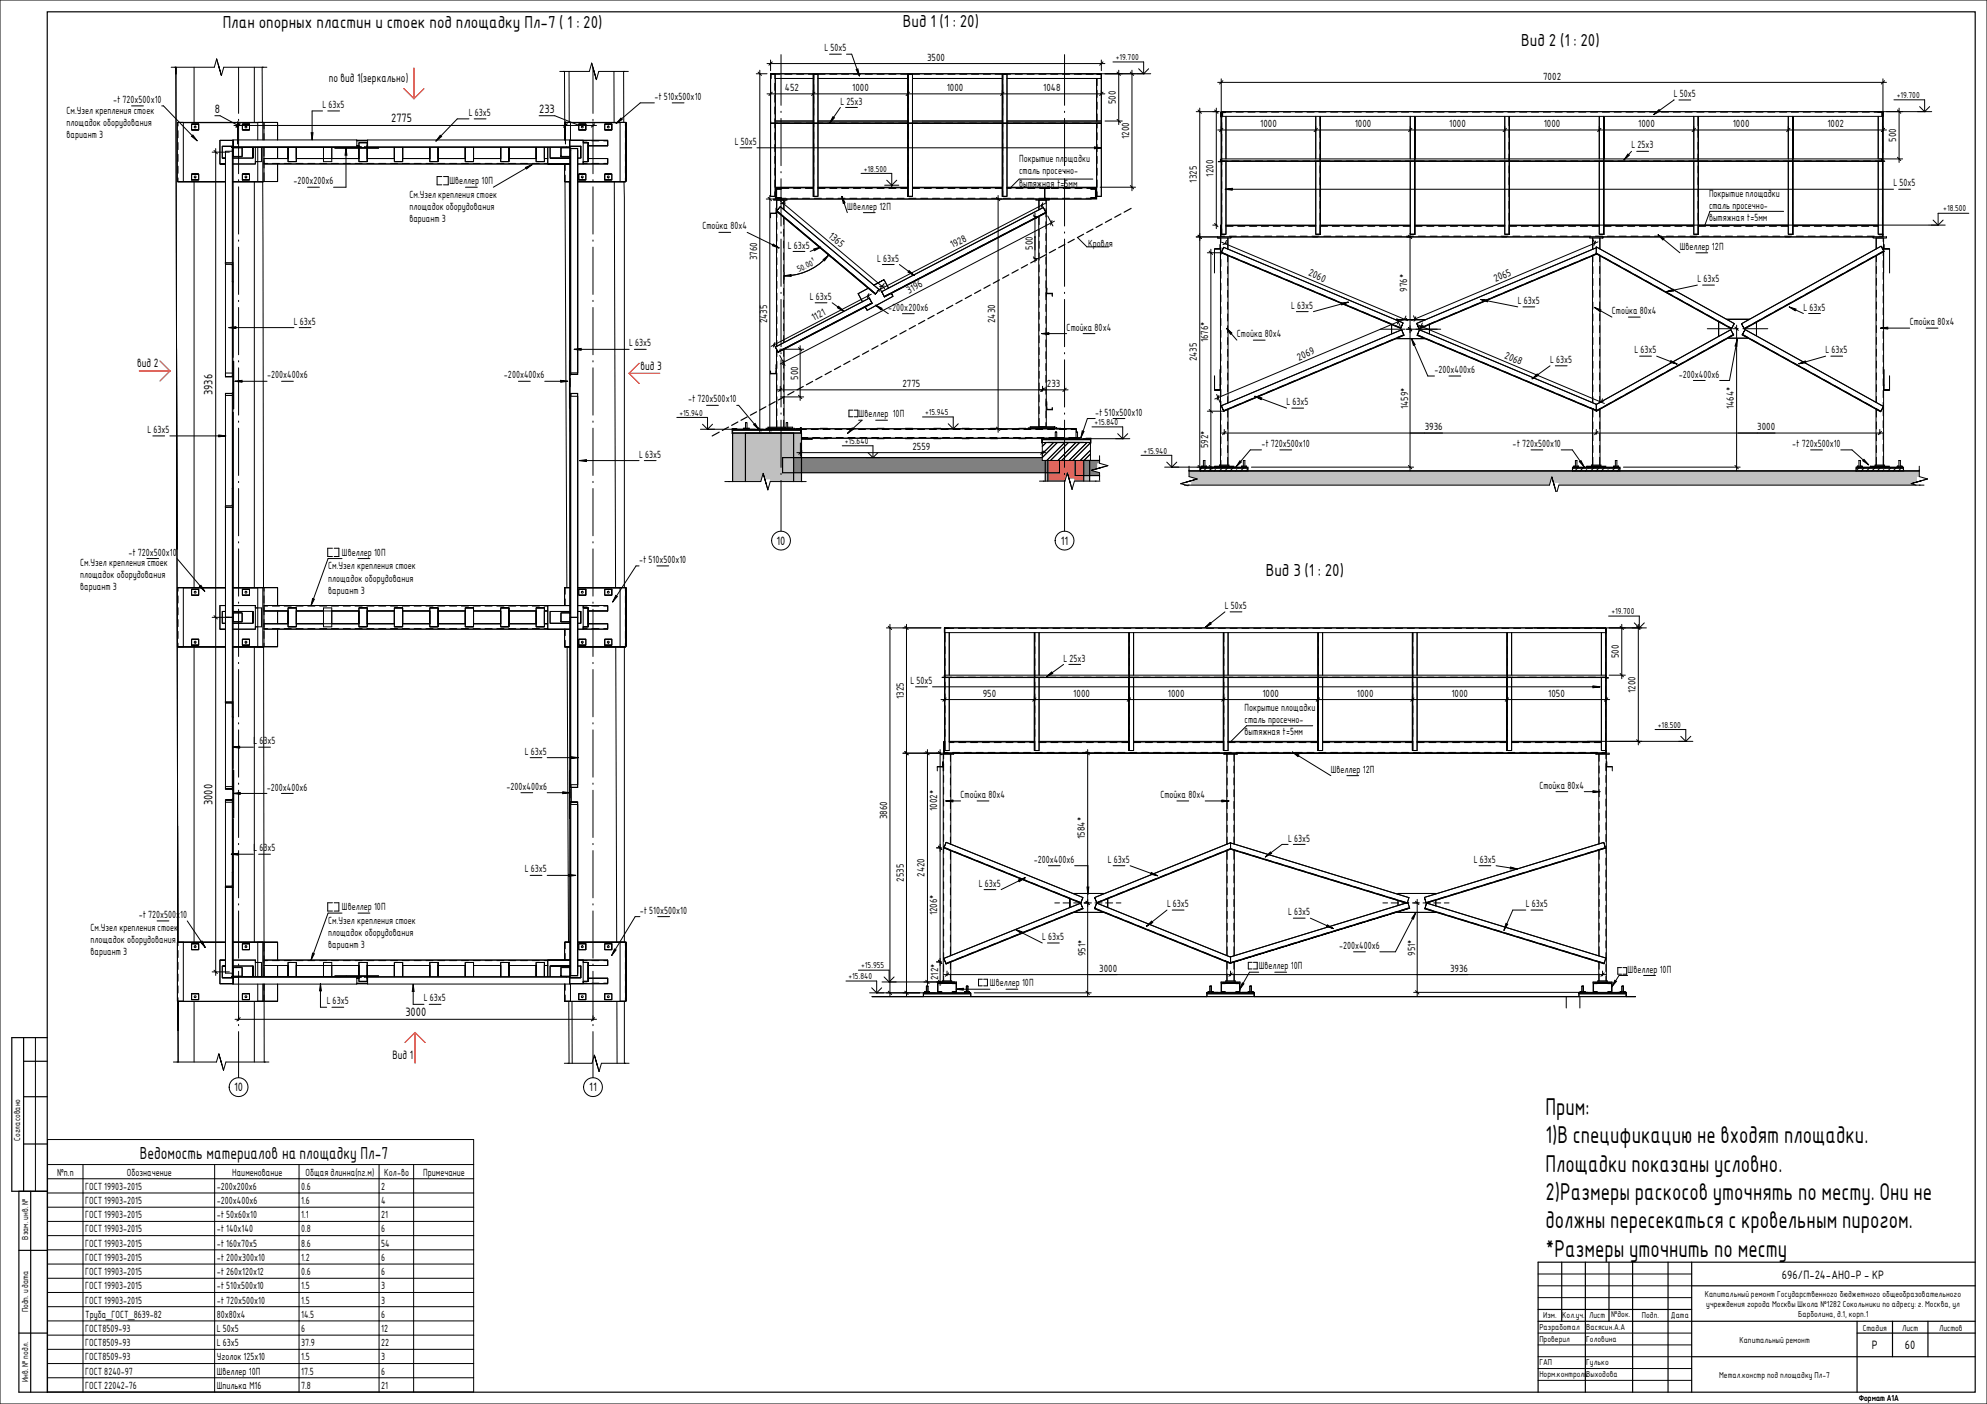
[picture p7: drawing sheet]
<svg xmlns="http://www.w3.org/2000/svg" width="841mm" height="594mm" viewBox="0 0 841 594" stroke-linecap="round" stroke-linejoin="round" font-family="sans-serif">
<defs><g id="words">
<g font-size="9.9">
<text x="654.2" y="471.8">Прим:</text>
<text x="654.2" y="483.8">1)В спецификацию не входят площадки.</text>
<text x="654.2" y="495.8">Площадки показаны условно.</text>
<text x="654.2" y="507.7">2)Размеры раскосов уточнять по месту. Они не</text>
<text x="654.2" y="519.7">должны пересекаться с кровельным пирогом.</text>
<text x="654.2" y="531.7">*Размеры уточнить по месту</text>
</g>
<g font-size="7.1">
<text x="94.3" y="11.7">План опорных пластин и стоек под площадку Пл-7 ( 1 : 20)</text>
<text x="373.9" y="11.4">⠀⠀Вид 1 (1 : 20)</text>
<text x="635.6" y="19.6">⠀⠀Вид 2 (1 : 20)</text>
<text x="523.3" y="243.7">⠀⠀⠀Вид 3 (1 : 20)</text>
<text x="59.1" y="490.3">Ведомость материалов на площадку Пл-7</text>
</g>
<g font-size="4.9">
<text x="139.2" y="34.6">по вид 1(зеркально)</text>
<text x="90.9" y="47.7">8</text>
<text x="228.2" y="47.7">233</text>
<text x="165.6" y="51.8">2775</text>
<text x="58.1" y="155.4">вид 2</text>
<text x="271.1" y="156.4">вид 3</text>
<text x="90" y="167.2" transform="rotate(-90 90 167.2)">3936</text>
<text x="328.7" y="230.5">10</text>
<text x="449.1" y="230.5">11</text>
<text x="90" y="340.6" transform="rotate(-90 90 340.6)">3000</text>
<text x="171.6" y="430">3000</text>
<text x="166.2" y="447.9">Вид 1</text>
<text x="99.1" y="461.8">10</text>
<text x="249.4" y="461.8">11</text>
<text x="754.3" y="541">696/П-24-АНО-Р - КР</text>
<text x="792.3" y="570.9">Р</text>
<text x="806.3" y="570.9">60</text>
</g>
<g font-size="4.2">
<text x="349" y="21.7">L 50x5</text>
<text x="392.4" y="25.7">3500</text>
<text x="653.2" y="33.7">7002</text>
<text x="332.2" y="38.5">452</text>
<text x="360.7" y="38.5">1000</text>
<text x="400.7" y="38.5">1000</text>
<text x="441.6" y="38.5">1048</text>
<text x="708.5" y="41.1">L 50x5</text>
<text x="47.9" y="43.6">-t 720x500x10</text>
<text x="136.5" y="45.7">L 63x5</text>
<text x="277" y="42.3">-t 510x500x10</text>
<text x="355.7" y="44.2">L 25x3</text>
<text x="472.4" y="44" transform="rotate(-90 472.4 44)">500</text>
<text x="28.2" y="48.2">См.Узел крепления стоек</text>
<text x="28.2" y="53.4">площадок оборудования</text>
<text x="198.5" y="49.1">L 63x5</text>
<text x="533.4" y="53.8">1000</text>
<text x="573.4" y="53.8">1000</text>
<text x="613.4" y="53.8">1000</text>
<text x="653.5" y="53.8">1000</text>
<text x="693.5" y="53.8">1000</text>
<text x="733.5" y="53.8">1000</text>
<text x="773.5" y="53.8">1002</text>
<text x="28.2" y="58.6">вариант 3</text>
<text x="478" y="58.7" transform="rotate(-90 478 58.7)">1200</text>
<text x="311" y="61.3">L 50x5</text>
<text x="690.6" y="62.8">L 25x3</text>
<text x="802.7" y="60.1" transform="rotate(-90 802.7 60.1)">500</text>
<text x="431.4" y="68.6">Покрытие площадки</text>
<text x="124.2" y="78">-200x200x6</text>
<text x="190.2" y="78">Швеллер 10П</text>
<text x="431.4" y="73.8">сталь просечно-</text>
<text x="506.7" y="77.2" transform="rotate(-90 506.7 77.2)">1325</text>
<text x="513.7" y="74.7" transform="rotate(-90 513.7 74.7)">1200</text>
<text x="173.3" y="83.7">См.Узел крепления стоек</text>
<text x="431.4" y="78.9">вытяжная t=5мм</text>
<text x="723.4" y="83.4">Покрытие площадки</text>
<text x="801.5" y="78.9">L 50x5</text>
<text x="173.3" y="88.9">площадок оборудования</text>
<text x="358.7" y="88.7">Швеллер 12П</text>
<text x="723.4" y="88.5">сталь просечно-</text>
<text x="173.3" y="94">вариант 3</text>
<text x="723.4" y="93.7">вытяжная t=5мм</text>
<text x="297.3" y="97.1">Стойка 80х4</text>
<text x="350.5" y="100.4" transform="rotate(40 350.5 100.4)">1365</text>
<text x="333.5" y="105.2">L 63x5</text>
<text x="403.2" y="105.1" transform="rotate(-28 403.2 105.1)">1928</text>
<text x="437.2" y="105.8" transform="rotate(-90 437.2 105.8)">500</text>
<text x="460.6" y="104.5">Кровля</text>
<text x="711.1" y="105.7">Швеллер 12П</text>
<text x="320.4" y="110.2" transform="rotate(-90 320.4 110.2)">3760</text>
<text x="371.3" y="110.7">L 63x5</text>
<text x="553.5" y="116.5" transform="rotate(23 553.5 116.5)">2060</text>
<text x="633" y="119.3" transform="rotate(-23 633 119.3)">2065</text>
<text x="718.5" y="119.4">L 63x5</text>
<text x="384.6" y="124.4" transform="rotate(-28 384.6 124.4)">3196</text>
<text x="595.7" y="123.5" transform="rotate(-90 595.7 123.5)">976*</text>
<text x="342.8" y="126.9">L 63x5</text>
<text x="376" y="131.5">-200x200x6</text>
<text x="546.5" y="130.6">L 63x5</text>
<text x="642.4" y="128.6">L 63x5</text>
<text x="763.4" y="131.4">L 63x5</text>
<text x="124.4" y="137.4">L 63x5</text>
<text x="324.7" y="136.8" transform="rotate(-90 324.7 136.8)">2435</text>
<text x="344.4" y="135.8" transform="rotate(-28 344.4 135.8)">1121</text>
<text x="421.3" y="136.7" transform="rotate(-90 421.3 136.7)">2430</text>
<text x="682.3" y="132.9">Стойка 80х4</text>
<text x="808.3" y="137.6">Стойка 80х4</text>
<text x="451.5" y="139.9">Стойка 80х4</text>
<text x="523.5" y="142.7">Стойка 80х4</text>
<text x="266.3" y="146.6">L 63x5</text>
<text x="511.4" y="144.9" transform="rotate(-90 511.4 144.9)">1676*</text>
<text x="691.8" y="149.5">L 63x5</text>
<text x="772.8" y="149.5">L 63x5</text>
<text x="506.7" y="152.9" transform="rotate(-90 506.7 152.9)">2435</text>
<text x="549.8" y="152.6" transform="rotate(-23 549.8 152.6)">2069</text>
<text x="636.6" y="151.5" transform="rotate(23 636.6 151.5)">2068</text>
<text x="656.1" y="153.6">L 63x5</text>
<text x="113" y="160.1">-200x400x6</text>
<text x="213.3" y="160.1">-200x400x6</text>
<text x="337.8" y="160.7" transform="rotate(-90 337.8 160.7)">500</text>
<text x="607.2" y="157.9">-200x400x6</text>
<text x="710.7" y="159.8">-200x400x6</text>
<text x="382" y="163.8">2775</text>
<text x="443.1" y="163.8">233</text>
<text x="291.3" y="170.3">-t 720x500x10</text>
<text x="544.6" y="171.5">L 63x5</text>
<text x="596" y="173" transform="rotate(-90 596 173)">1459*</text>
<text x="733.9" y="173.1" transform="rotate(-90 733.9 173.1)">1464*</text>
<text x="363.5" y="176.6">Швеллер 10П</text>
<text x="463.6" y="175.9">-t 510x500x10</text>
<text x="62.5" y="183.2">L 63x5</text>
<text x="603" y="182">3936</text>
<text x="743.8" y="182">3000</text>
<text x="386.2" y="190.3">2559</text>
<text x="511.4" y="189.6" transform="rotate(-90 511.4 189.6)">592*</text>
<text x="534" y="189.1">-t 720x500x10</text>
<text x="640.3" y="189.1">-t 720x500x10</text>
<text x="758.7" y="189.1">-t 720x500x10</text>
<text x="270.5" y="193.7">L 63x5</text>
<text x="34" y="239.4">См.Узел крепления стоек</text>
<text x="54.4" y="235.1">-t 720x500x10</text>
<text x="144.8" y="235.1">Швеллер 10П</text>
<text x="270.5" y="238.2">-t 510x500x10</text>
<text x="34" y="244.5">площадок оборудования</text>
<text x="138.9" y="241">См.Узел крепления стоек</text>
<text x="34" y="249.7">вариант 3</text>
<text x="138.9" y="246.1">площадок оборудования</text>
<text x="138.9" y="251.3">вариант 3</text>
<text x="518.5" y="257.7">L 50x5</text>
<text x="450.2" y="279.9">L 25x3</text>
<text x="685.3" y="278.5" transform="rotate(-90 685.3 278.5)">500</text>
<text x="385.4" y="289.4">L 50x5</text>
<text x="692.3" y="293.2" transform="rotate(-90 692.3 293.2)">1200</text>
<text x="382.5" y="295.7" transform="rotate(-90 382.5 295.7)">1325</text>
<text x="416" y="294.8">950</text>
<text x="454.3" y="294.8">1000</text>
<text x="494.3" y="294.8">1000</text>
<text x="534.3" y="294.8">1000</text>
<text x="574.3" y="294.8">1000</text>
<text x="614.3" y="294.8">1000</text>
<text x="655.4" y="294.8">1050</text>
<text x="526.8" y="300.6">Покрытие площадки</text>
<text x="526.8" y="305.8">сталь просечно-</text>
<text x="526.8" y="311">вытяжная t=5мм</text>
<text x="107.3" y="314.9">L 63x5</text>
<text x="222.2" y="319.4">L 63x5</text>
<text x="563.3" y="327">Швеллер 12П</text>
<text x="113" y="334.5">-200x400x6</text>
<text x="214.4" y="334.2">-200x400x6</text>
<text x="651.6" y="333.7">Стойка 80х4</text>
<text x="406.6" y="337.7">Стойка 80х4</text>
<text x="491.2" y="337.7">Стойка 80х4</text>
<text x="375.5" y="346.7" transform="rotate(-90 375.5 346.7)">3860</text>
<text x="396.8" y="343.1" transform="rotate(-90 396.8 343.1)">1002*</text>
<text x="459.2" y="354.9" transform="rotate(-90 459.2 354.9)">1584*</text>
<text x="545.2" y="356.1">L 63x5</text>
<text x="107.3" y="360.2">L 63x5</text>
<text x="437.6" y="365.1">-200x400x6</text>
<text x="468.9" y="365.1">L 63x5</text>
<text x="623.9" y="365.1">L 63x5</text>
<text x="222.2" y="369.2">L 63x5</text>
<text x="391.4" y="371" transform="rotate(-90 391.4 371)">2420</text>
<text x="382.5" y="373.2" transform="rotate(-90 382.5 373.2)">2535</text>
<text x="414.3" y="375.2">L 63x5</text>
<text x="494" y="383.8">L 63x5</text>
<text x="645.9" y="383.8">L 63x5</text>
<text x="58.7" y="388.4">-t 720x500x10</text>
<text x="144.8" y="385.1">Швеллер 10П</text>
<text x="270.9" y="386.6">-t 510x500x10</text>
<text x="396.8" y="387.3" transform="rotate(-90 396.8 387.3)">1206*</text>
<text x="545.2" y="387.3">L 63x5</text>
<text x="38.3" y="394">См.Узел крепления стоек</text>
<text x="138.9" y="391">См.Узел крепления стоек</text>
<text x="38.3" y="399.1">площадок оборудования</text>
<text x="138.9" y="396.1">площадок оборудования</text>
<text x="138.9" y="401.3">вариант 3</text>
<text x="441.2" y="397.8">L 63x5</text>
<text x="566.8" y="401.5">-200x400x6</text>
<text x="38.3" y="404.3">вариант 3</text>
<text x="459.6" y="404.5" transform="rotate(-90 459.6 404.5)">951*</text>
<text x="599" y="404.4" transform="rotate(-90 599 404.4)">951*</text>
<text x="465.3" y="411.2">3000</text>
<text x="532.8" y="410.1">Швеллер 10П</text>
<text x="613.8" y="411.2">3936</text>
<text x="689" y="411.5">Швеллер 10П</text>
<text x="397.1" y="414.7" transform="rotate(-90 397.1 414.7)">212*</text>
<text x="419.1" y="417.3">Швеллер 10П</text>
<text x="138.3" y="425">L 63x5</text>
<text x="179.5" y="423.7">L 63x5</text>
<text x="24.2" y="497.4">№п.п</text>
<text x="53.7" y="497.4">Обозначение</text>
<text x="98.3" y="497.4">Наименование</text>
<text x="129.3" y="497.4">Общая длинна(пг.м)</text>
<text x="162.7" y="497.4">Кол-во</text>
<text x="179.1" y="497.4">Примечание</text>
<text x="36" y="503.4">ГОСТ 19903-2015</text>
<text x="91.8" y="503.4">-200x200x6</text>
<text x="127.5" y="503.4">0.6</text>
<text x="161.4" y="503.4">2</text>
<text x="36" y="509.5">ГОСТ 19903-2015</text>
<text x="91.8" y="509.5">-200x400x6</text>
<text x="127.5" y="509.5">1.6</text>
<text x="161.4" y="509.5">4</text>
<text x="36" y="515.5">ГОСТ 19903-2015</text>
<text x="91.8" y="515.5">-t 50x60x10</text>
<text x="127.5" y="515.5">1.1</text>
<text x="161.4" y="515.5">21</text>
<text x="36" y="521.5">ГОСТ 19903-2015</text>
<text x="91.8" y="521.5">-t 140x140</text>
<text x="127.5" y="521.5">0.8</text>
<text x="161.4" y="521.5">6</text>
<text x="36" y="527.5">ГОСТ 19903-2015</text>
<text x="91.8" y="527.5">-t 160x70x5</text>
<text x="127.5" y="527.5">8.6</text>
<text x="161.4" y="527.5">54</text>
<text x="36" y="533.5">ГОСТ 19903-2015</text>
<text x="91.8" y="533.5">-t 200x300x10</text>
<text x="127.5" y="533.5">1.2</text>
<text x="161.4" y="533.5">6</text>
<text x="36" y="539.5">ГОСТ 19903-2015</text>
<text x="91.8" y="539.5">-t 260x120x12</text>
<text x="127.5" y="539.5">0.6</text>
<text x="161.4" y="539.5">6</text>
<text x="36" y="545.6">ГОСТ 19903-2015</text>
<text x="91.8" y="545.6">-t 510x500x10</text>
<text x="127.5" y="545.6">1.5</text>
<text x="161.4" y="545.6">3</text>
<text x="36" y="551.6">ГОСТ 19903-2015</text>
<text x="91.8" y="551.6">-t 720x500x10</text>
<text x="127.5" y="551.6">1.5</text>
<text x="161.4" y="551.6">3</text>
<text x="36" y="557.6">Труба_ГОСТ_8639-82</text>
<text x="91.8" y="557.6">80x80x4</text>
<text x="127.5" y="557.6">14.5</text>
<text x="161.4" y="557.6">6</text>
<text x="36" y="563.6">ГОСТ8509-93</text>
<text x="91.8" y="563.6">L 50x5</text>
<text x="127.5" y="563.6">6</text>
<text x="161.4" y="563.6">12</text>
<text x="36" y="569.6">ГОСТ8509-93</text>
<text x="91.8" y="569.6">L 63x5</text>
<text x="127.5" y="569.6">37.9</text>
<text x="161.4" y="569.6">22</text>
<text x="36" y="575.6">ГОСТ8509-93</text>
<text x="91.8" y="575.6">Уголок 125x10</text>
<text x="127.5" y="575.6">1.5</text>
<text x="161.4" y="575.6">3</text>
<text x="36" y="581.7">ГОСТ 8240-97</text>
<text x="91.8" y="581.7">Швеллер 10П</text>
<text x="127.5" y="581.7">17.5</text>
<text x="161.4" y="581.7">6</text>
<text x="36" y="587.7">ГОСТ 22042-76</text>
<text x="91.8" y="587.7">Шпилька М16</text>
<text x="127.5" y="587.7">7.8</text>
<text x="161.4" y="587.7">21</text>
</g>
<g font-size="3.5">
<text x="472.3" y="25.5">+19.700</text>
<text x="802.9" y="41.5">+19.700</text>
<text x="365.7" y="72.6">+18.500</text>
<text x="822.6" y="89.5">+18.500</text>
<text x="338.1" y="115.2" transform="rotate(-25 338.1 115.2)">50.00°</text>
<text x="287.6" y="175.9">+15.940</text>
<text x="391.6" y="175.7">+15.945</text>
<text x="463.3" y="179.9">+15.840</text>
<text x="357.6" y="187.9">+15.640</text>
<text x="484.1" y="191.9">+15.940</text>
<text x="682.1" y="259.9">+19.700</text>
<text x="701.8" y="307.9">+18.500</text>
<text x="364.5" y="409.7">+15.955</text>
<text x="359.2" y="414.3">+15.840</text>
<text x="8.6" y="482.7" transform="rotate(-90 8.6 482.7)">Согласовано</text>
<text x="11.9" y="524.5" transform="rotate(-90 11.9 524.5)">Взам. инв. №</text>
<text x="721.6" y="548.7">Капитальный ремонт Государственного бюджетного общеобразовательного</text>
<text x="11.9" y="555.3" transform="rotate(-90 11.9 555.3)">Подп. и дата</text>
<text x="653.2" y="557.7">Изм. Кол.уч. Лист</text>
<text x="682" y="557.5">№док.</text>
<text x="695" y="557.7">Подп.</text>
<text x="707.3" y="557.7">Дата</text>
<text x="722.2" y="552.9">учреждения города Москвы Школа №1282 Сокольники по адресу: г. Москва, ул</text>
<text x="761.1" y="557.1">Барболина, д.1, корп.1</text>
<text x="651.6" y="562.7">Разработал</text>
<text x="671.4" y="562.7">Васясин.А.А</text>
<text x="788.5" y="563">Стадия</text>
<text x="805.2" y="563">Лист</text>
<text x="820.8" y="563">Листов</text>
<text x="651.6" y="567.7">Проверил</text>
<text x="671.4" y="567.7">Головина</text>
<text x="736.3" y="568.1">Капитальный ремонт</text>
<text x="651.6" y="577.7">ГАП</text>
<text x="671.4" y="577.7">Гулько</text>
<text x="11.9" y="584.8" transform="rotate(-90 11.9 584.8)">Инв. № подл.</text>
<text x="651.6" y="582.7">Норм.контрольВыходова</text>
<text x="727.7" y="583">Метал.констр под площадку Пл-7</text>
<text x="786.8" y="592.7">Формат А1А</text>
</g>
</g></defs>
<g fill="none" stroke="#000" stroke-width=".42">
<path d="M74.5 28.5v3v-3M74.5 28.5l.8 370.2M82.2 28.5v23.3M91.7 25l1.3 4.5M91.7 25l2 7-1.3-4.5M91.7 25l-1 3.5h-18.2M107.7 28.5v23.3M111 28.5l.1 23.3M113 28.5h-18.3l-1 3.5M238.9 30.2l.1 21.6M240.9 30.2v21.6M250.5 26.7l1.2 4.5"/>
<path d="M250.5 26.7l2 7-1.3-4.5M250.5 26.7l-1 3.5h-12.6M259.9 30.2v21.6M264 30.2v21.6M266 30.2h-12.5l-1 3.5M75.4 51.8h36h-36M75.4 51.8v1.5M75.4 55.3v3M75.4 51.8h2.2M77.6 51.8h-2.5v25l20.3 .1-20.1-.1M77.6 51.9h31.5h-31.5M77.6 51.8v25h-2"/>
<path d="M81.1 52.5v2.5M84.1 52.5h-3h3M84.1 55h-3h3M84.1 52.5v2.5v-2.5M93.1 59.4v10M98.6 59.4h-5.5h5.5M98.6 59.2l.2 2.8 1.7 .1 .1 .3h-2zM98.7 59.2h52.3l.3 2.9M102.6 52.5v2.5M105.6 52.5h-3h3M105.6 55h-3h3M105.6 52.5v2.5v-2.5"/>
<path d="M109.1 51.8h2.3M109.1 51.8v7.4M109.1 51.8h2.2M111.2 51.8h6.3zM111.2 51.8v7.4M111.7 51.8v7.4M117.5 51.8v7.4M151 59.4h4.6M151 59.6h4.6M239 51.8h2.5M239 59.2v-7.4v7.4M239.2 51.8h25.5h-25.5"/>
<path d="M239.2 51.8v2.7M239.2 56.5v2.7M239.2 51.8h2.2M241.2 59.2h-85.5l-.3 2.9v-1.7M241.2 59.4h16v2.3v-2.3zM241.5 51.9h21h-21M241.5 51.8v7.6M245 52.5v2.5M246.9 59.4h-5.7h5.7M246.9 59.4v10v-1h2M246.9 59.6h1.6M246.9 59.4v1h2"/>
<path d="M248 52.5h-3h3M248 55h-3h3M248 52.5v2.5v-2.5M250.5 59.6h3M255.5 59.6h1.7M256 52.5v2.5M257.2 59.6v2zM259 52.5h-3h3M259 55h-3h3M259 52.5v2.5v-2.5M262.5 51.8h2.2M264.7 51.8v1.5"/>
<path d="M264.7 55.3v3M264.8 51.8l.2 25v-25h-2.5v25h2.3M75.4 76.9h.1M75.4 60.3v3M75.4 65.3v3M75.4 70.3v3M75.4 75.3v1.5M81.1 76.1h3h-3M81.1 73.6h3h-3M81.1 76.1v-2.5v2.5M82.2 76.9v171.7M84.1 73.6v2.5"/>
<path d="M94.1 61.9v5M95.4 64.1l2.8-.1 .1-1.1h.3v143.7M95.4 64v95.5M95.4 66.9h-1.3h1.3M95.4 69.4h-2.3h2.3M98 62.4h141.8v-.3l1.3-.1 .1-2.8v3.2h-1.1M98.1 62.1h.5l-.6 .3h.9M98.3 62.9v48.3M98.6 61.9h-4.5h4.5M98.6 76.9h12.8h-12.8M98.6 69.4h9.5M98.6 66.9h8.5"/>
<path d="M98.7 62.5h3.8v3.8h-3.8zM98.8 62.6h3.6v3.5h-3.6zM100.5 62.1h52.3l.1 .3M102.6 76.1h3h-3M102.6 73.6h3h-3M102.6 76.1v-2.5v2.5M105.6 73.6v2.5M107.1 62.4v4.5v-4.5M107.7 76.9v171.7M108.1 62.4v7v-1h2.6v-6M109.1 62.4v14.4M109.1 76.8h2.3"/>
<path d="M109.1 76.8h2M111.2 76.9l.3 171.7h6h-6.3v25h6.3h-5.9l.2 132.6h129.6M111.2 76.8h6.3h-6.1M111.2 62.4v14.4M111.4 76.8l-12.8 .1M111.4 76.8v.1M111.7 62.4v14.4M111.7 69.2h1.6M111.7 67.1h10.2M115.3 69.2h3M117.5 62.4v4.7M117.5 69.4v7.4"/>
<path d="M120.3 69.2h3M121.9 67.1v-4.7v4.7M121.9 62.4v6M125.3 69.2h3M125.4 68.4h-3.5h3.5M125.4 62.4v6v-6M125.4 62.4v4.7h26.5M130.3 69.2h3M135.3 69.2h3M140.3 69.2h3M140.4 62.4v6h-3.5v-6v4.7M141.8 62.7h18.4"/>
<path d="M141.8 62.4v.3h4.8M145.3 69.2h3M150.3 69.2h3M151 61.7h.9M151.9 62.1v-.4v.4M151.9 60.4v1.7M151.9 62.7v5.7M155.3 69.2h3M155.4 60.4h-3.5h3.5M155.4 68.4h-3.5h3.5M155.4 62.7v5.7v-5.7M155.4 61.7h.2"/>
<path d="M155.4 62.7v4.4h11.5M155.5 62.4h4.7v.3h-4.7zM160.3 69.2h3M165.3 69.2h3M166.9 67.1v-4.7v4.7M166.9 62.4v6M170.3 69.2h3M170.4 68.4h-3.5h3.5M170.4 62.4v6v-6M170.4 62.4v4.7h11.5M175.3 69.2h3M180.3 69.2h3"/>
<path d="M181.9 67.1v-4.7v4.7M181.9 62.4v6M185.3 69.2h3M185.4 68.4h-3.5h3.5M185.4 62.4v6v-6M185.4 62.4v4.7h11.5M187 74.7h-2v3.5h2M187.7 74.7h2v3.5h-2M190.3 69.2h3M195.3 69.2h3M196.9 67.1v-4.7v4.7M196.9 62.4v6"/>
<path d="M200.3 69.2h3M200.4 68.4h-3.5h3.5M200.4 62.4v6v-6M200.4 62.4v4.7h11.5M205.3 69.2h3M210.3 69.2h3M211.9 67.1v-4.7v4.7M211.9 62.4v6M215.3 69.2h3M215.4 68.4h-3.5h3.5M215.4 62.4v6v-6M215.4 62.4v4.7h11.5"/>
<path d="M220.3 69.2h3M225.3 69.2h3M226.9 67.1v-4.7v4.7M226.9 62.4v6M230.3 69.2h1.6M230.4 68.4h-3.5h3.5M230.4 62.4v6v-6M230.4 62.4v4.7h1.5M231.9 62.4v7h-120.2M232.9 62.4v4.5M237.4 62.5h3.9v3.8h-3.9zM237.6 62.6h3.5v3.5h-3.5z"/>
<path d="M239 69.4v7.4M239 76.8h2.4h-1.9M239.2 76.8l.7 171.8M239.2 76.9h.1M239.2 69.4v2.7M239.2 74.1v2.7M239.2 76.8l2.2 .1-2.4-.1M239.8 62.1h-85.5v.3M241 76.9l.3 75.7M241.4 69.4h-9.5h9.5M241.4 66.9h-8.5h8.5M241.4 62.7l.2 .1"/>
<path d="M241.4 66.1v86.5v-86.5M241.4 62.8h3.1l-2.8 .1-.1 .8h-.2v195.8M241.6 63.7v94.9M244.5 76.9h20.2h-20.2M244.5 66.9h1.4M244.5 62.8v95.6M245 76.1h3h-3M245 73.6h3h-3M245 76.1v-2.5v2.5M245.9 61.9h-4.7h4.7M245.9 61.9v5v-5M246.9 69.2h1.6"/>
<path d="M248 73.6v2.5M248.9 67.1h8.3M248.9 60.4h-2h2M248.9 68.4h-2h2M248.9 60.4v8v-8M248.9 61.7h8.3M248.9 60.4v8M250.5 69.2h3M255.5 69.2h1.7M256 76.1h3h-3M256 73.6h3h-3M256 76.1v-2.5v2.5"/>
<path d="M257.2 67.1v2zM257.2 67.1v2.3h-12.7M259 73.6v2.5M260 76.9l.6 171.7M262.5 76.8h2M264.1 76.9l.2 171.7M264.7 76.8l-20.2 .1M264.7 60.3v3M264.7 65.3v3M264.7 70.3v3M264.7 75.3v1.6M98.3 119v39.9"/>
<path d="M74.7 147.5l.2 85-.2-85M95.4 157.8l2.9 .2M98.3 158.9l.3 .1M98.3 158.9l-.1 .4-2.8 .2h3.2M98.9 152.9h-.3h.3M98.9 152.9v20h-.3h.3zM241.1 152.6h.3h-.3M241.1 152.6v20M241.6 158.2l2.9 .2h-2.9M244.5 157.7l-2.8 .1-.1 .8h-.2M95.4 166.4v167.5M98.3 167.2l-2.9 .2"/>
<path d="M98.3 166.4h-2.9l2.9 .3M98.6 166.2l-.3 .1v40.5M241.1 172.6h.3h-.3M241.3 172.6l.1 10M241.4 166.5h3.1M244.5 167.8l-2.8-.2-.1-.7-.2-.1v92.7v-86.9M244.5 166.5l-2.9 .1v166.5M244.5 166.5v166.7M98.3 214.7v82.3M140.7 232h-2v3.5h2M141.4 232h2v3.5h-2M75.4 250.1v-1.5h2.2v25"/>
<path d="M75.4 252.1v3M75.4 257.1v3M81.1 249.3v2.5M84.1 249.3h-3h3M84.1 251.8h-3h3M84.1 249.3v2.5v-2.5M93.1 256.2v10M94.1 258.7v5M95.4 258.7h-1.3h1.3M95.4 256.2h-2.3h2.3M95.4 248.6h-20.3v25h2.5M98.6 248.7h10.5h-10.5"/>
<path d="M98.6 248.6h12.8h-12.8M98.6 259.5v-85.2l-.1 86.9M98.6 256.2h9.5M98.6 258.7h8.5M98.7 259.3h3.8v3.8h-3.8zM98.8 259.4h3.6v3.6h-3.6zM102.6 249.3v2.5M105.6 249.3h-3h3M105.6 251.8h-3h3M105.6 249.3v2.5v-2.5M107.1 258.7v5v-5M108.1 256.2v1h2.6v8h-2.6v1z"/>
<path d="M109.1 248.6v25M109.1 248.6h2.5M109.1 248.6h2.2M111.7 248.6v25M111.7 258.5h10.2M111.7 256.4h1.6M111.7 256.2h129.7M115.3 256.4h3M117.5 248.6v7.6M117.5 258.5v5.4M120.3 256.4h3M121.9 257.2v8"/>
<path d="M125.3 256.4h3M125.4 257.2h-3.5h3.5M125.4 257.2v8v-8M130.3 256.4h3M135.3 256.4h3M136.9 258.5v5.4M136.9 257.2h3.5v8h-3.5zM140.3 256.4h3M145.3 256.4h3M150.3 256.4h3M151.9 257.2v8M151.9 258.5h-26.5v5.4h26.5"/>
<path d="M155.3 256.4h3M155.4 257.2h-3.5h3.5M155.4 257.2v8v-8M160.3 256.4h3M165.3 256.4h3M166.9 257.2v8M166.9 258.5h-11.5v5.4h11.5M170.3 256.4h3M170.4 257.2h-3.5h3.5M170.4 257.2v8v-8M175.3 256.4h3M180.3 256.4h3"/>
<path d="M181.9 257.2v8M181.9 258.5h-11.5v5.4h11.5M185.3 256.4h3M185.4 257.2h-3.5h3.5M185.4 257.2v8v-8M190.3 256.4h3M195.3 256.4h3M196.9 257.2v8M196.9 258.5h-11.5v5.4h11.5M200.3 256.4h3M200.4 257.2h-3.5h3.5M200.4 257.2v8v-8"/>
<path d="M205.3 256.4h3M210.3 256.4h3M211.9 257.2v8M211.9 258.5h-11.5v5.4h11.5M215.3 256.4h3M215.4 257.2h-3.5h3.5M215.4 257.2v8v-8M220.3 256.4h3M225.3 256.4h3M226.9 257.2v8M226.9 258.5h-11.5v5.4h11.5M230.3 256.4h1.6"/>
<path d="M230.4 257.2h-3.5h3.5M230.4 257.2v8v-8M231.9 256.2v10h-120.2M231.9 258.5h-1.5v5.4h1.5M232.9 258.7v5M237.4 259.3h3.9v3.8h-3.9zM237.6 259.4h3.5v3.6h-3.5zM239 256.2v-7.6v7.6M239.2 248.6h2.2h-2.2M239.2 248.6v2.8M239.2 253.4v2.8M239.2 248.6h2.2"/>
<path d="M241.4 256.2h-9.5h9.5M241.4 258.7h-8.5h8.5M244.5 248.7h18h-18M244.5 248.6h20.2h-20.2M244.5 256.2h12.7v2.3M244.5 258.7h1.4M245 249.3v2.5M245.9 258.7v5v-5M246.9 256.4h1.6M248 249.3h-3h3M248 251.8h-3h3M248 249.3v2.5v-2.5"/>
<path d="M248.9 257.2h-2h2M248.9 257.2v8v-8M248.9 257.2v8M248.9 258.5h8.3M248.9 257.2h-2v-1v10v-1h2M250.5 256.4h3M255.5 256.4h1.7M256 249.3v2.5M257.2 256.4v2.1zM259 249.3h-3h3M259 251.8h-3h3M259 249.3v2.5v-2.5"/>
<path d="M262.5 248.6h2.2M264.7 248.6v1.5M264.7 252.1v3M264.7 257.1v3M264.8 248.6l.2 25v-25h-2.5v25h2.5l-20.5 .1M75.4 273.7h.1M75.4 272.1l-.1 1.6h20.1h-20.1M75.4 262.1v3M75.4 267.1v3M75.6 273.6h2M81.1 273h3h-3M81.1 270.5h3h-3"/>
<path d="M81.1 273v-2.5v2.5M82.2 273.7v125M84.1 270.5v2.5M95.5 261.2h.1M95.4 263.7h-1.3h1.3M95.4 266.2h-2.3h2.3M95.6 261.2h2.4M98 261.2h.3M98.3 261.2h.2M98.4 261.2h.1M98.6 273.7h12.8h-12.8M98.6 266.2h9.5"/>
<path d="M98.6 263.7h8.5M98.6 261.3v84.7M98.6 273.7h12.8M102.6 273h3h-3M102.6 270.5h3h-3M102.6 273v-2.5v2.5M105.6 270.5v2.5M107.7 273.7v125M109.1 273.6h2.5M109.1 273.6h2M111.7 266h1.6M111.7 263.9h10.2"/>
<path d="M115.3 266h3M117.5 266.2v7.4M120.3 266h3M121.9 263.9v-5.4v5.4M125.3 266h3M125.4 265.2h-3.5h3.5M130.3 266h3M135.3 266h3M140.3 266h3M145.3 266h3M150.3 266h3M151.9 263.9v-5.4v5.4"/>
<path d="M155.3 266h3M155.4 265.2h-3.5h3.5M160.3 266h3M165.3 266h3M166.9 263.9v-5.4v5.4M170.3 266h3M170.4 265.2h-3.5h3.5M175.3 266h3M180.3 266h3M181.9 263.9v-5.4v5.4M185.3 266h3M185.4 265.2h-3.5h3.5"/>
<path d="M190.3 266h3M195.3 266h3M196.9 263.9v-5.4v5.4M200.3 266h3M200.4 265.2h-3.5h3.5M205.3 266h3M210.3 266h3M211.9 263.9v-5.4v5.4M215.3 266h3M215.4 265.2h-3.5h3.5M220.3 266h3M225.3 266h3"/>
<path d="M226.9 263.9v-5.4v5.4M230.3 266h1.6M230.4 265.2h-3.5h3.5M239 273.6h.2M239 266.2v7.4M239 273.6h2.4h-1.9M239.2 273.7h.1M239.2 270.9v2.8h2.2h-2.2M239.2 266.2v2.7M240.1 273.7l.5 125M241.4 266.2h-9.5h9.5M241.4 263.7h-8.5h8.5"/>
<path d="M241.4 262.9v63.3v-63.3M241.6 261.2h-.2v150.5h.2l.1 1 2.8 .2h-3.1M241.6 261.2h.4M242 261.2h2.5M244.5 273.7h20.2h-20.2M244.5 263.7h1.4M245 273h3h-3M245 270.5h3h-3M245 273v-2.5v2.5M246.9 266h1.6M248 270.5v2.5M248.9 263.9h8.3"/>
<path d="M248.9 265.2h-2h2M250.5 266h3M255.5 266h1.7M256 273h3h-3M256 270.5h3h-3M256 273v-2.5v2.5M257.2 263.9v2.1zM257.2 263.9v2.3h-12.7M259 270.5v2.5M260.6 273.7l.4 125M262.5 273.6h2M264.3 273.7v125"/>
<path d="M264.7 262.1v3M264.7 267.1v3M264.7 272.1v1.6M98.3 303.2v31h.3M95.4 338.4v73.3M95.4 332.8l2.9 .2M98.3 339.3l-2.9 .2M98.3 333.6l-2.9 .3h2.9M98.3 338.4h-2.9l2.9 .3M98.9 326h-.3h.3M98.9 326v20h-.3h.3zM241.1 326.2h.3h-.3"/>
<path d="M241.1 326.2v20M241.4 339.3h.2M241.6 339.3h2.9l-2.9 .2M241.6 339.3l.1 1.1 2.8 .1M241.6 339.3v72.4M241.6 332.2l.1 .9 2.8 .1h-3.1M241.8 333.2l.1 6.1M244.5 331.9l-2.8 .2-.1 1h-.2M244.5 339.3v73.6M75.2 349.5l.1 49.2M241.1 346.2h.3h-.3M98.3 375.5v37.6"/>
<path d="M98.6 369l-.1-31-.2 31.2M75.3 398.7h20.1M77.6 398.7h17.8M81.1 399.3v2.5M84.1 399.3h-3h3M84.1 399.3v2.5v-2.5M98.6 398.7h10.5h-10.5M98.6 398.7h12.8h-12.8M102.6 399.3v2.5M105.6 399.3h-3h3M105.6 399.3v2.5v-2.5M109.1 398.7v14.5"/>
<path d="M109.1 398.7h2.5M109.1 398.7h2.2M111.7 398.7h-.5v14.5M111.7 398.7l.1 14.5v-4.7h10.1M111.8 398.7h5.7zM117.5 398.7v7.5M140.7 382h-2v3.5h2M141.4 382h2v3.5h-2M239.2 398.7h2.2h-2.2M239.2 398.7v2.7M239.2 398.7h2.2M244.5 398.7h18h-18"/>
<path d="M244.5 398.7h20.2h-20.2M245 399.3v2.5M248 399.3h-3h3M248 399.3v2.5v-2.5M256 399.3v2.5M259 399.3h-3h3M259 399.3v2.5v-2.5M262.5 398.7h2.2M264.7 398.7v1.5M264.8 398.7l.2 25v-25h-2.5v25h2.5h-25.8v-2.7M75.4 400.2v-1.5h2.2v25M75.4 402.2v3"/>
<path d="M75.4 407.2v3M75.4 412.2v3M75.4 417.2v3M84.1 401.8h-3h3M93.1 406.2v10M94.1 408.7v5M95.4 411.6l2.8 .2 .2 1.3 .2-.2M95.4 408.7h-1.3h1.3M95.4 406.2h-2.3h2.3M98 413.2h55.2M98.6 416.2h-5.5h5.5M98.6 413.7h-4.5h4.5"/>
<path d="M98.6 413.2h2l-.1 .3-1.7 .1-.1 2.8zM98.6 409.5v-63.1v66.8M98.6 406.2h9.5v7M98.6 408.7h8.5M98.7 409.3h3.8v3.8h-3.8zM98.8 409.5h3.6v3.5h-3.6zM98.9 413.2h-.9l.6 .3h-.5M105.6 401.8h-3h3M107.1 408.7v4.5v-4.5M108.1 407.2h2.6v6M109.1 416.4v7.3M111.2 416.4v7.3h.5"/>
<path d="M111.7 406.5h1.6M115.3 406.5h3M117.5 408.5v4.7M117.5 416.4v7.3M120.3 406.5h3M121.9 413.2v-4.7v4.7M121.9 407.2v6M121.9 407.2h3.5v6v-6zM125.3 406.5h3M130.3 406.5h3M135.3 406.5h3M140.3 406.5h3"/>
<path d="M140.4 413.2v-6h-3.5v6M141.8 412.9h18.4M144.1 413.2h-2.3h13.7M145.3 406.5h3M146.6 412.9h-4.8v.3M150.3 406.5h3M151 416.2h4.6M151 416h4.6M151 413.9h.9M151.3 413.5l-.3 2.9h-52.3M151.9 412.9v-4.4v4.4M151.9 407.2v5.7"/>
<path d="M151.9 413.5v1.7M151.9 408.5h-26.5v4.7M152.9 413.2l-.1 .3h-52.3M155.3 406.5h3M155.4 407.2h-3.5h3.5M155.4 415.2h-3.5h3.5M155.4 413.5v1.7v-1.7M155.4 407.2v5.7M155.4 413.5l.2 .4M155.4 408.5h11.5M155.4 413.5l.3 2.9h85.5M155.5 412.9h4.7v.3h-4.7z"/>
<path d="M160.3 406.5h3M165.3 406.5h3M166.9 413.2v-4.7v4.7M166.9 407.2v6M166.9 407.2h3.5v6v-6zM170.3 406.5h3M175.3 406.5h3M180.3 406.5h3M181.9 413.2v-4.7v4.7M181.9 407.2v6M181.9 408.5h-11.5v4.7M181.9 407.2h3.5v6v-6z"/>
<path d="M185.3 406.5h3M190.3 406.5h3M195.3 406.5h3M196.9 413.2v-4.7v4.7M196.9 407.2v6M196.9 408.5h-11.5v4.7M196.9 407.2h3.5v6v-6zM200.3 406.5h3M205.3 406.5h3M210.3 406.5h3M211.9 413.2v-4.7v4.7M211.9 407.2v6"/>
<path d="M211.9 408.5h-11.5v4.7M211.9 407.2h3.5v6v-6zM215.3 406.5h3M220.3 406.5h3M225.3 406.5h3M226.9 413.2v-4.7v4.7M226.9 407.2v6M226.9 408.5h-11.5v4.7M226.9 407.2h3.5v6v-6zM230.3 406.5h1.6M231.9 406.2v7M231.9 408.5h-1.5v4.7"/>
<path d="M232.9 408.7v4.5M237.4 409.3h3.9v3.8h-3.9zM237.6 409.5h3.5v3.5h-3.5zM239 406.2v-7.5v7.5M239 416.4v7.3M239.2 403.4v2.8M239.2 416.4v2.6M241.1 413.2l.1 3.2-.1-2.8-1.3-.1v-.3h-85.5v.3h85.5M241.4 406.2h-9.5h9.5M241.4 408.7h-8.5h8.5M241.4 412.1v.8M241.5 416.2v7.5h-2.5"/>
<path d="M241.6 412.9h-.2M244.5 406.2h12.7v2.3M244.5 408.7h1.4M245.9 413.7h-4.7h4.7M245.9 408.7v5v-5M246.9 416.2h-5.7h5.7M246.9 406.5h1.6M246.9 416h1.6M248 401.8h-3h3M248.9 413.9h8.3M248.9 407.2h-2h2M248.9 415.2h-2h2"/>
<path d="M248.9 407.2v8v-8M248.9 407.2v8M248.9 408.5h8.3M248.9 407.2h-2v-1v10v-1h2M250.5 406.5h3M250.5 416h3M255.5 406.5h1.7M255.5 416h1.7M257.2 406.5v2zM257.2 414v2zM257.2 413.9v2.3h-10.3M259 401.8h-3h3"/>
<path d="M264.7 402.2v3M264.7 407.2v3M264.7 412.2v3M264.7 417.2v3M75.1 423.7h.2M75.1 423.7v-25v25M75.1 423.7h2.5M75.3 423.7l.1 12.5-.1-12.5M75.3 423.7l.1 25.7M75.4 423.7h36h-36M75.4 423.7h.1M75.4 422.2v1.5"/>
<path d="M75.4 423.7h36M75.6 423.7h2M81.1 423h3h-3M81.1 420.5h3h-3M81.1 423v-2.5v2.5M82.2 423.7v25.7M84.1 420.5v2.5M102.6 423h3h-3M102.6 420.5h3h-3M102.6 423v-2.5v2.5M105.6 420.5v2.5M107.7 423.7v25.7"/>
<path d="M109.1 423.7h2.5M109.1 423.7h2M111.7 423.7l.1-7.3v33M111.8 423.7h5.7zM239 423.7h.2M239.2 423.7h25.5h-25.5M239.2 423.7h.1M239.5 423.7h1.9M240.8 423.7l.1 26.2M242.1 423.7l.1 26.2M245 423h3h-3M245 420.5h3h-3"/>
<path d="M245 423v-2.5v2.5M248 420.5v2.5M256 423h3h-3M256 420.5h3h-3M256 423v-2.5v2.5M259 420.5v2.5M261.1 423.7l.1 26.2M262.5 423.7h2M264.3 423.7v26.2M264.7 422.2v1.5M92.6 445.9l-1 3.5h-18.2M93.3 448.4l1.3 4.5"/>
<path d="M93.9 450.4l-1.3-4.5 2 7M113.8 449.4h-18.2l-1 3.5M251.6 446.4l-1 3.5h-11.7M252.3 448.9l1.3 4.5M252.9 450.9l-1.3-4.5 2 7M266.3 449.9h-11.7l-1 3.5"/>
<circle cx="82.6" cy="53.7" r=".4"/>
<circle cx="104.1" cy="53.7" r=".4"/>
<circle cx="246.5" cy="53.7" r=".4"/>
<circle cx="257.5" cy="53.7" r=".4"/>
<circle cx="82.6" cy="74.9" r=".4"/>
<circle cx="104.1" cy="74.9" r=".4"/>
<circle cx="246.5" cy="74.9" r=".4"/>
<circle cx="257.5" cy="74.9" r=".4"/>
<circle cx="82.6" cy="250.6" r=".4"/>
<circle cx="104.1" cy="250.6" r=".4"/>
<circle cx="246.5" cy="250.6" r=".4"/>
<circle cx="257.5" cy="250.6" r=".4"/>
<circle cx="82.6" cy="271.7" r=".4"/>
<circle cx="104.1" cy="271.7" r=".4"/>
<circle cx="246.5" cy="271.7" r=".4"/>
<circle cx="257.5" cy="271.7" r=".4"/>
<circle cx="82.6" cy="400.6" r=".4"/>
<circle cx="104.1" cy="400.6" r=".4"/>
<circle cx="246.5" cy="400.6" r=".4"/>
<circle cx="257.5" cy="400.6" r=".4"/>
<circle cx="82.6" cy="421.7" r=".4"/>
<circle cx="104.1" cy="421.7" r=".4"/>
<circle cx="246.5" cy="421.7" r=".4"/>
<circle cx="257.5" cy="421.7" r=".4"/>
</g>
<path d="M95.4 111.2h3.2v8.1l-.3-.2-.1-7.1-2.7-.2zM98.4 206.6l.2 8.1h-3.2l.1-.7h2.5l.3-.3zM95.4 297h3.2v6.5l-.3-.2-.1-5.6-2.7-.2zM98.4 369l.2 6.5h-3.2l.1-.5 2.7-.3z" fill="none" stroke="#000" stroke-width=".5"/>
<path d="M171 37.5l4.2 4.3M175.2 28.8v13M179.5 37.5l-4.3 4.3M59 157h13M67.7 152.7l4.3 4.3M72 157l-4.3 4.2M266.3 158h13M266.3 158l4.2 4.2M270.5 153.7l-4.2 4.3M175.7 436.9v13M175.7 436.9l-4.3 4.2M175.7 436.9l4.2 4.2" fill="none" stroke="#f00" stroke-width=".5"/>
<g fill="#c0c0c0">
<path d="M310.1 183.2h29.2v20.6h-13.3v-1h-2.2l-.8-2.5-1 3.5h-11.9z"/>
<path d="M442.4 194.8h18.8v8.8h-6.4v-1h-2.3l-.7-2.5-1 3.5h-8.4z"/>
</g>
<g fill="#808080">
<path d="M455.2 194.8h10.2v1.2h-1v2.3l-2.5 .7 3.5 1v1.2h-10.2z"/>
<path d="M331.3 193.6h109.9v1.2h7.2v5.2h-117.1z"/>
</g>
<path d="M315.5 183.2h20.4v20.6h-9.9v-1h-2.3l-.7-2.5-1 3.5h-6.5z" fill="#c0c0c0"/>
<path d="M443.5 194.8h15.2v8.8h-3.9v-1h-2.3l-.7-2.5-1 3.5h-7.3z" fill="#da8f63"/>
<path d="M441.2 187.2h20.4v7.6h-20.4z" fill="#fff"/>
<g fill="none" stroke="#000" stroke-width=".42">
<path d="M326.2 31.2h2l-1.8 .2v1.8zM326.2 31.2v2zM326.2 31.2h140.1M328 31.4v1.8M328 35.3v3M328.2 31.4v20.7M328.2 33.2h16M330.2 31.4h-4v51.7M332.2 31.4h3M337.2 31.4h3M342.2 31.4h2M344.2 31.4h2z"/>
<path d="M344.2 31.4v51.7h2h-2v-30.9h-18M344.4 31.4v51.7M346.2 33.2h38M349.2 31.4h-3v20.7M351.2 31.4h3M356.2 31.4h3M361.2 31.4h3M366.2 31.4h3M371.2 31.4h3M376.2 31.4h3M381.2 31.4h3M384.2 31.4h2z"/>
<path d="M384.2 31.4v51.7h2h-2v-30.9h-39.8M384.4 31.4v51.7M386.2 33.2h38.1M389.2 31.4h-3v20.7M391.2 31.4h3M396.2 31.4h3M401.2 31.4h3M406.2 31.4h3M411.2 31.4h3M416.2 31.4h3M421.2 31.4h3.1M424.3 31.4h2z"/>
<path d="M424.3 31.4v51.7h2h-2v-30.9h-39.9M424.5 31.4v51.7M426.3 33.2h40M427.8 31.4h-1.5v20.7M429.8 31.4h3M434.8 31.4h3M439.8 31.4h3M444.8 31.4h3M449.8 31.4h3M454.8 31.4h3M459.8 31.4h3M464.3 31.2h2v2l-.2-1.8z"/>
<path d="M464.4 33.2v3M464.4 38.2v3M464.8 31.4h1.5M466.2 33.2v18M466.3 31.2v2zM326.2 51.2v1zM326.2 52.1h18M328 40.3v3M328 45.3v3M328 50.3v1.8M328 52.2v1.9M328 56.1v3"/>
<path d="M328.2 52.2v30.9v-30.9M328.2 51.2h16M344.4 52.1h39.8M346.2 52.2v30.9M346.2 51.2h38M384.4 52.1h39.9M386.2 52.2v30.9M386.2 51.2h38.1M424.5 52.2h41.8M424.5 52.1h41.8M426.3 52.2v30.9M426.3 51.2h40"/>
<path d="M464.2 51.2v-18v18M464.2 52.2v27.2M464.4 43.2v3M464.4 48.2v3M464.4 52.2v1.9M464.4 56.1v3M466.2 52.2v30.9M466.3 51.2v1zM328 61.1v3M328 66.1v3M328 71.1v3.1M328 76.2v3"/>
<path d="M328.2 79.4h16M328.2 79.4h2.1v.3h-1.9v4.2h1.9v.3h-2.1zM330.6 79.7v.3h-1.9v3.6l4 .3M330.6 79.7v-.3v.6h-1.9v3.6h1.9v.6h131.2v-.6h1.9v-3.6h-1.9v-.6v.3M330.6 79.7h3.3M335.9 79.7h3M340.9 79.7h3.3M344.2 79.2l-16 .2M346.2 79.7h3M346.2 79.4h38M346.2 79.2h38M351.2 79.7h3"/>
<path d="M356.2 79.7h3M361.2 79.7h3M366.2 79.7h3M371.2 79.7h3M376.2 79.7h3M381.2 79.7h3M386.2 79.7h3M386.2 79.4h38.1M386.2 79.2h38.1M391.2 79.7h3M396.2 79.7h3M401.2 79.7h3"/>
<path d="M406.2 79.7h3M411.2 79.7h3M416.2 79.7h3M421.2 79.7h3.1M426.3 79.4h37.9M426.3 79.2l37.9 .2M426.3 79.7h1.7M430 79.7h3M435 79.7h3M440 79.7h3M442.1 79.4h2.1v.3h-1.9v4.2h1.9v.3h-2.1zM445 79.7h3"/>
<path d="M450 79.7h3M455 79.7h3M460 79.7h1.8M461.8 79.7v.3h1.9v3.6h-1.9v.3M462.1 79.4h2.1v4.8h-2.1v-.3h1.9v-4.2h-1.9zM462.6 75.8h-31.2l-3.5 3.4M464.4 61.1v3M464.4 66.1v3M464.4 71.1v3.1M464.4 76.2v3M326.2 90.3v1.8M326.2 83.1h2z"/>
<path d="M327.5 84.2h5.6v.5h-5.6zM328 81.2v1.9M328.7 89.4l41.8 35.1M328.7 89.4l-.2-1.3v2.1h-2.3l2.5 .1v1.8M328.8 84.7v4.5l41.8 35.1-2.9-2.4M328.8 89.5v2.5M328.8 94v3M328.8 99v3M330.3 87.4l-1.6 2zM330.3 87.4l41.8 35.1M331.7 84.7v3.9M331.7 91.9v3.1"/>
<path d="M331.7 97v3M331.9 88.8v-4.1h-3.2v61.9M331.9 92.1v52.8M334.7 83.9h3M339.7 83.9h3M344.7 83.9h3M349.7 83.9h3M354.7 83.9h3M359.7 83.9h3M364.7 83.9h3M369.7 83.9h3M374.7 83.9h3"/>
<path d="M379.7 83.9h3M384.7 83.9h3M389.7 83.9h3M394.7 83.9h3M399.7 83.9h3M404.7 83.9h3M409.7 83.9h3M414.7 83.9h3M419.7 83.9h3M424.7 83.9h3M429.7 83.9h3M434.7 83.9h3"/>
<path d="M438.5 84.2h5.6v.5h-5.6zM439.7 88.8v-4.1h3.2v95.8h-3.2v-88.8M439.7 83.9h3M439.9 84.7v4M439.9 91.6v3.5M439.9 97.1v3M441.6 87.8l1.2 2.2zM441.6 87.8l-68.4 35.6M442.7 89.9l-68.4 35.6 2.3-1.2M442.7 84.7v1.6M442.7 88.3v1.6M442.7 90.1v1.7"/>
<path d="M442.7 93.8v3M442.7 98.8v3M442.8 90l-68.4 35.7M444.7 83.9h3M449.7 83.9h3M454.7 83.9h3M459.7 83.9h2.1M461.8 83.9v.3h-17.6M464.2 83.1h2zM464.4 81.2v1.9M328.8 104v3M328.8 109v3"/>
<path d="M328.8 114v3M328.8 119v3M331.7 102v3M331.7 107v3M331.7 112v3M331.7 117v3M356.2 112.2l2.3 2M360.1 115.4l2.3 2M363.9 118.7l2.3 1.9M374.2 118.4l1.9 3.5M385.4 119.7l-2.6 1.4M389.9 117.4l-2.7 1.4"/>
<path d="M394.3 115.1l-2.7 1.3M439.9 102.1v3M439.9 107.1v3M439.9 112.1v3M439.9 117.1v3M442.7 103.8v3M442.7 108.8v3M442.7 113.8v3M442.7 118.8v3M456.1 100.5l4 4h9.2M328.8 124v3M328.8 129v3"/>
<path d="M328.8 134v3M328.8 139v3M331.7 122v3M331.7 127v3M331.7 132v3M331.7 137v3M363.2 124.3l4.3-2.3-4.3 2.3 1.9 3.4zM366.3 129.9l.8 1.4-.8-1.4M368 126.1l1.2 2.3zM368 126.1l-39.8 20.7M369.1 128.2l-39.8 20.7 3.5-1.8M369.2 128.4l-39.8 20.7"/>
<path d="M369.9 120.7l4.3-2.3-4.3 2.3M372.1 122.5l-1.6 2zM373.2 123.4l1.2 2.3zM377.3 124.1l.7 1.3-.7-1.3M378 125.4l-10.9 5.9M381 122l-2.7 1.4M439.9 122.1v3M439.9 127.1v3M439.9 132.1v3M439.9 137.1v3M442.7 123.8v3M442.7 128.8v3"/>
<path d="M442.7 133.8v3M442.7 138.8v3M442.9 121.9l.2 2.2 2.3 .2h-2.5zM443.1 121.9v.8M445.4 124.1v1.3M326.2 156.9v1.3M326.2 158h2.3l.2-2v2.2zM328.2 146.8l1.2 2.3zM328.5 154.3v1.7M328.5 156.9v1.1M328.7 147.7v33M328.8 144v2.5"/>
<path d="M328.8 148v2.9M328.8 152.9v3M328.8 157.9v3M331.7 142v3M331.7 147.9v2.9M331.7 152.8v3M331.7 157.8v3M331.9 147.8v32.9M337.2 144.8l-2.7 1.4M439.9 142.1v3M439.9 147.1v3M439.9 152.1v3"/>
<path d="M439.9 157.1v3M442.7 143.8v3M442.7 148.8v3M442.7 153.8v3M442.7 158.8v3M315.6 178.8v2.4h-.9h2.4v.4h-2.4v-.4v.4M315.6 178.8h.6zM316.2 178.8v2.4h.9v.4M328.8 162.9v3M328.8 167.9v3M328.8 172.9v3M328.8 177.9v2.8"/>
<path d="M331.7 162.8v3M331.7 167.8v3M331.7 172.8v3M331.7 177.8v2.9M332.8 178.8v2.4M332.8 178.8h.6zM333.4 178.8v2.4M361 173.5h-1.6v2.8h1.6M361.5 173.5h1.6v2.8h-1.6M439.9 162.1v3M439.9 167.1v3M439.9 172.1v3"/>
<path d="M439.9 177.1v3.4M442.7 163.8v3M442.7 168.8v3M442.7 173.8v3M442.7 178.8v1.7M442.9 171.1l.2 2.1 2.3 .2h-2.5zM443.1 169.9v1.2M443.1 172.4v.8M445.4 172.4v1M310.1 183.2h28.8M310.1 181.6h28.8v.4h-28.8zM310.1 183.2v-1.6l1.8-.2h-2l.2 2"/>
<path d="M310.1 183.2v-1.2h28.8v1.2M324.3 181.2h10v.4h-2.4v-.4v.4h-7.6zM332.8 180.7h-7.7v.5h7.7M333.4 181.2h2.9v.4h-2v-.4zM333.4 180.7h2.1v.5h-2.1M336.3 181.6h.8M336.3 181.4h2.1M339.1 183.2v-1.8h-2l1.8 .2v1.6M339.2 181.7h2.2M339.2 181.4h8.2M339.3 185.4h106.5M339.3 185.5h4.5v.4h-4.5"/>
<path d="M339.3 185.1h2.7M343.4 181.7h3M344 185.1h3M347.4 181.2l2.8 .2zM347.4 185.4l2.8 .2zM348.4 181.7h3M349 185.1h3M350.2 181.4h21.2M353.4 181.7h3M354 185.1h3M358.4 181.7h3M359 185.1h3"/>
<path d="M363.4 181.7h3M364 185.1h3M368.4 181.7h3M369 185.1h3M371.4 181.2l2.8 .2zM371.4 185.4l2.8 .2zM373.4 181.7h3M374 185.1h3M374.2 181.4h9.2M378.4 181.7h3M379 185.1h3M383.4 181.2l2.8 .2z"/>
<path d="M383.4 185.4l2.8 .2zM383.4 181.7h3M384 185.1h3M386.2 181.4h9.2M388.4 181.7h3M389 185.1h3M393.4 181.7h3M394 185.1h3M395.4 181.2l2.8 .2zM395.4 185.4l2.8 .2zM398.2 181.4h9.2M398.4 181.7h3"/>
<path d="M399 185.1h3M403.4 181.7h3M404 185.1h3M407.4 181.2l2.8 .2zM407.4 185.4l2.8 .2zM408.4 181.7h3M409 185.1h3M410.2 181.4h9.2M413.4 181.7h3M414 185.1h3M418.4 181.7h3M419 185.1h3"/>
<path d="M419.4 181.2l2.8 .2zM419.4 185.4l2.8 .2zM422.2 181.4h9.2M423.4 181.7h3M424 185.1h3M428.4 181.7h3M429 185.1h3M431.4 181.2l2.8 .2zM431.4 185.4l2.8 .2zM433.4 181.7h3M434 185.1h3M434.2 181.4h1.1"/>
<path d="M435.3 181h12v.4h-12zM436.1 180.5h10.4v.5h-10.4zM438.4 181.7h3M439 185.1h3M441 185.4h2l-1.8 .2v1.8zM441.2 185.6h20.4v.4h-20.4zM441.2 186h20.4v1.2h-20.4zM441.2 187.2h20.4v7.6h-20.4zM441.3 187.2l-.1 .1M442.9 187.2l-1.7 1.7M443.4 181.7h3M444 185.1h2.7"/>
<path d="M446 187.2l-4.8 4.8M446.7 182.8v2.4h-.9h2.4v.4h-2.4v-.4v.4M446.7 182.8h.6zM447.3 181.2l8.3 .2h-116.4v1.8v-2.3h-.4v.7M447.3 185.1h3.1M447.3 182.8v2.4h.9v.4M447.6 187.2l-6.4 6.4M448.2 185.4h6.4M448.4 181.7h3M450.7 187.2l-7.6 7.6M452.3 187.2l-7.6 7.6M452.4 185.1h3.1"/>
<path d="M453.4 181.7h2.2M455.4 187.2l-7.6 7.6M455.5 182.8v2.4h-.9h2.4v.4h-2.4v-.4v.4M455.5 182.8h.6zM455.6 181.4v1.4zM456.1 182.8v2.4h.9v.4M457 187.2l-7.6 7.6M459.8 185.4h2v2l-.2-1.8zM460.1 187.2l-7.6 7.6M461.6 190.5l-4.3 4.3M461.6 192.1l-2.8 2.7M461.6 187.4l-7.5 7.4"/>
<path d="M461.9 199l3.5 1v3.2M465.4 192.8v3.2l3.5 1M468.9 197l-7 2 4.5-1.3M468.9 197l-4.5 1.3M323 200.3l-1 3.5h-15.2M323.8 202.8l1.2 4.5M324.3 204.8l-1.3-4.5 2 7M341.3 203.8h-15.3l-1 3.5M451.8 200.1l-1 3.5h-10.8M452.5 202.6l1.3 4.5M453.1 204.6l-1.3-4.5 2 7M465.6 203.6h-10.8l-1 3.5"/>
</g>
<g fill="none" stroke="#000" stroke-width=".5">
<path d="M458.7 99.1l-2.7 1.4M462.6 97l-2.6 1.4M466.6 94.8l-2.6 1.4M470.5 92.7l-2.6 1.4M474.5 90.5l-2.6 1.4M478.8 88.2l-3 1.6M423.1 118.4l-2.7 1.5M427 116.3l-2.6 1.4M431 114.1l-2.6 1.5M434.9 112l-2.6 1.4M438.9 109.8l-2.6 1.5M442.9 107.7l-2.7 1.4"/>
<path d="M446.8 105.5l-2.6 1.5M450.8 103.4l-2.7 1.4M454.7 101.2l-2.6 1.5M383.5 139.9l-2.6 1.4M387.5 137.8l-2.7 1.4M391.4 135.6l-2.6 1.4M395.4 133.5l-2.6 1.4M399.4 131.3l-2.7 1.4M403.3 129.2l-2.6 1.4M407.3 127l-2.7 1.4M411.2 124.9l-2.6 1.4M415.2 122.7l-2.7 1.5"/>
<path d="M419.1 120.6l-2.6 1.4M347.9 159.2l-2.6 1.5M351.9 157.1l-2.6 1.4M355.8 154.9l-2.6 1.5M359.8 152.8l-2.6 1.4M363.8 150.6l-2.7 1.5M367.7 148.5l-2.6 1.4M371.7 146.3l-2.7 1.5M375.6 144.2l-2.6 1.4M379.6 142l-2.7 1.5M312.3 178.6l-2.6 1.4M316.3 176.4l-2.6 1.4"/>
<path d="M320.2 174.3l-2.6 1.4M324.2 172.1l-2.6 1.4M328.2 170l-2.7 1.4M332.1 167.8l-2.6 1.4M336.1 165.7l-2.7 1.4M340 163.5l-2.6 1.5M344 161.4l-2.7 1.4M304.4 182.8l-2.9 1.7M308.4 180.7l-2.7 1.4M441.2 193.6h-109.9v6.4h117.1v-5.2M442.4 194.8v8.8M442.4 187.2h18.8"/>
<path d="M443.5 194.8v8.8M455.2 194.8v6.4h10.2M457.6 194.8h7.8M458.7 194.8v8.8M461.2 194.8v8.8M335.9 203.8v-20.6h-20.4v20.6M339.3 203.8v-20.6h-29.2v20.6"/>
</g>
<g fill="#c0c0c0">
<path d="M503.3 199.3h309.1v2.4h-1v2.2l-2.5 .8 2.2 .6h-151.2v-1h-2.3l-.7-2.5-1 3.5h-151.6v-1.9l2.5-.7-3.5-1z"/>
<path d="M503.3 199.3h309.1v2.4h-1v2.2l-2.5 .8 2.1 .6h-151.1v-1h-2.3l-.7-2.5-1 3.5h-151.6v-1.9l2.5-.7-3.5-1z"/>
</g>
<g fill="#fff">
<path d="M508.2 198.1h20v1.2h-20z"/>
<path d="M665.6 198.1h20.1v1.2h-20.1z"/>
<path d="M785.6 198.1h20.1v1.2h-20.1z"/>
</g>
<g fill="none" stroke="#000" stroke-width=".42">
<path d="M516.7 47.4l2 .2-1.7 .1-.3 1.7zM516.9 47.4h.2M516.9 47.4v51.7h2h-2v-30.9M516.9 47.4h.6h-.4v51.7M517.5 47.2l279.5 .2M517.5 47.2v2h279.5v-1.8M517.5 47.2h279.5v51.9M517.5 47.4h3.8M518.9 49.2v18M523.3 47.4h3M528.3 47.4h3M533.3 47.4h3"/>
<path d="M538.3 47.4h3M543.3 47.4h3M548.3 47.4h3M553.3 47.4h3M556.9 49.2v18M558.3 47.4h3M558.7 49.2v49.9M563.3 47.4h3M568.3 47.4h3M573.3 47.4h3M578.3 47.4h3M583.3 47.4h3"/>
<path d="M588.3 47.4h3M593.3 47.4h3M596.9 49.2v18M598.3 47.4h3M598.7 49.2v49.9M603.3 47.4h3M608.3 47.4h3M613.3 47.4h3M618.3 47.4h3M623.3 47.4h3M628.3 47.4h3M633.3 47.4h3"/>
<path d="M637 49.2v18M638.3 47.4h3M638.8 49.2v49.9M643.3 47.4h3M648.3 47.4h3M653.3 47.4h3M658.3 47.4h3M663.3 47.4h3M668.3 47.4h3M673.3 47.4h3M677 49.2v18.1M678.3 47.4h3"/>
<path d="M678.8 49.2v49.9M683.3 47.4h3M688.3 47.4h3M693.3 47.4h3M698.3 47.4h3M703.3 47.4h3M708.3 47.4h3M713.3 47.4h3M717 49.2v18.1M718.3 47.4h3M718.8 49.2v49.9M723.3 47.4h3"/>
<path d="M728.3 47.4h3M733.3 47.4h3M738.3 47.4h3M743.3 47.4h3M748.3 47.4h3M753.3 47.4h3M757 49.2v18M758.3 47.4h3M758.8 49.2v49.9M763.3 47.4h3M768.3 47.4h3M773.3 47.4h3"/>
<path d="M778.3 47.4h3M783.3 47.4h3M788.3 47.4h3M793.3 47.4h3.7M794.8 47.2h2v2l-.3-1.7zM795 49.2v18M797 47.4l-.2 51.7M516.6 67.5l.1 .9h-1l.9-.1zM516.9 67.2h.1M516.9 68.1h.1M516.9 67.2v1zM516.9 68.2h.1"/>
<path d="M517.1 68.1h41.7M517.1 68.2h41.7M517.2 67.2h41.5M518.9 68.2v30.9M556.9 68.2v30.9M558.9 68.1h39.9M596.9 68.2v30.9M598.7 67.2h-39.8v-18v49.9h-2h2v-30.9h39.9M598.9 68.1h39.9M637 68.2v30.9M638.7 67.2h-39.8v-18v49.9h-2h2v-30.9h39.9M639 68.1h39.8"/>
<path d="M677 68.2v30.9M678.7 67.2h-39.7v-18v49.9h-2h2v-30.9h39.8M679 68.1h39.8M679 67.3v-18.1v49.9h-2h2v-30.9h39.8M679 67.2h39.7M717 68.2v30.9M719 68.1h39.8M719 67.3v-18.1v49.9h-2h2v-30.9h39.8M719 67.2h39.8M757 68.2v30.9M759 68.1h37.6M759 68.2h37.6v-1v1z"/>
<path d="M795 68.2v30.9M796.6 67.2h-37.6v-18v49.9h-2h2v-30.9M796.8 67.2l.1 .9 .9 .1h-1zM516.7 95.4h.2M516.7 95.8h.2M516.7 95.4v.3M516.7 95.8v4.1h1.6M516.7 95.4v4.8v-.2M516.7 95.4v4.8M516.9 95.2l-.2 .2M518.9 95.2h38M518.9 95.4h38"/>
<path d="M518.9 95.8h3M520.3 99.9h3M523.9 95.8h3M525.3 99.9h3M528.9 95.8h3M530.3 99.9h3M533.9 95.8h3M535.3 99.9h3M538.9 95.8h3M540.3 99.9h3M543.9 95.8h3M545.3 99.9h3"/>
<path d="M548.9 95.8h3M550.3 99.9h3M553.9 95.8h3M555.3 99.9h3M558.9 95.4h38.1M558.9 95.2h38.1M558.9 95.8h3M560.3 99.9h3M563.9 95.8h3M565.3 99.9h3M568.9 95.8h3M570.3 99.9h3"/>
<path d="M573.9 95.8h3M575.3 99.9h3M578.9 95.8h3M580.3 99.9h3M583.9 95.8h3M585.3 99.9h3M588.9 95.8h3.1M590.3 99.9h3M594 95.8h3M595.3 99.9h3M598.9 95.4h38.1M598.9 95.2h38.1"/>
<path d="M598.9 95.8h3.1M600.3 99.9h3M604 95.8h3M605.3 99.9h3M609 95.8h3M610.3 99.9h3M614 95.8h3M615.3 99.9h3M619 95.8h3M620.3 99.9h3M624 95.8h3M625.3 99.9h3"/>
<path d="M629 95.8h3M630.3 99.9h3M634 95.8h3M635.3 99.9h3M639 95.4h38M639 95.2h38M639 95.8h3M640.3 99.9h3M644 95.8h3M645.3 99.9h3M649 95.8h3M650.3 99.9h3"/>
<path d="M654 95.8h3M655.3 99.9h3M659 95.8h3M660.3 99.9h3M664 95.8h3M665.3 99.9h3M669 95.8h3M670.3 99.9h3M674 95.8h3M675.3 99.9h3M679 95.4h38M679 95.2h38"/>
<path d="M679 95.8h3M680.4 99.9h3M684 95.8h3M685.4 99.9h3M689 95.8h3M690.4 99.9h3M694 95.8h3M695.4 99.9h3M699 95.8h3M700.4 99.9h3M704 95.8h3M705.4 99.9h3"/>
<path d="M709 95.8h3M710.4 99.9h3M714 95.8h3M715.4 99.9h3M719 95.4h38M719 95.2h38M719 95.8h3M720.4 99.9h3M724 95.8h3M725.4 99.9h3M729 95.8h3M730.4 99.9h3"/>
<path d="M734 95.8h3M735.4 99.9h3M739 95.8h3M740.4 99.9h3M744 95.8h3M745.4 99.9h3M749 95.8h3M750.4 99.9h3M754 95.8h3M755 89.4h-31.2l-2.2 6M755.4 99.9h3M759 95.4h36"/>
<path d="M759 95.2h36M759 95.8h2M760.4 99.9h3M763 95.8h3M765.4 99.9h3M768 95.8h3M770.4 99.9h3M773 95.8h3M775.4 99.9h3M778 95.8h3M780.4 99.9h3M783 95.8h3"/>
<path d="M785.4 99.9h3M788 95.8h3M790.4 99.9h3M793 95.8h2M795 99.1h2zM797 99.1v1.1v-.2M797 99.1v.8h-1.6M797 99.1v1.1M514.1 105.4v10.1M515.4 100.7h5.6M515.4 100.2h283.1M515.4 100.2v.5v-.5"/>
<path d="M516.6 105.4v-1.9l-.3 1.7-2.2 .1 2.5 .1v10.1M516.6 100.7v96.1M516.8 100.7v2M516.8 104.7v3M516.8 109.7v3M516.8 114.7v3M516.8 119.7v3M517 107l75.9 31.9M517.9 104.6l76 32M517.9 104.6l-.9 2.4zM519.5 107.8l-2.5-1 76 32M519.7 100.7v4.7"/>
<path d="M519.7 108.1v2.7M519.7 112.8v3M519.7 117.8v3M519.8 100.7v4.7M519.8 108.2v62.3M521 100.2v.5v-.5M521.4 108.6l2.7 1.2M672.9 100.7h5.6M672.9 100.2v.5v-.5M674.1 100.7v4.8M674.1 108.2v62.2M674.2 100.7v4.7"/>
<path d="M674.2 108.2v2.6M674.2 112.8v3M674.2 117.8v3M675.7 107v.3l-75.1 31.7M675.7 107.4h.1M675.7 107.4l57.2 31.7 1.2-2.2-1.2 2.2zM675.7 107.1v.5l-75 31.6M675.7 106.8v.3M675.7 107v-2.5l58.4 32.4M675.7 104.8l-76 32M675.7 107.1l1.5 .9M675.7 107.1l57.3 31.9"/>
<path d="M677.1 100.7v4.6M677.1 108.2v2.5M677.1 112.7v3M677.1 117.7v3M677.3 100.7v4.7M677.3 108.2v62M678.5 100.2v.5v-.5M679 109l2.6 1.4M683.3 111.4l2.7 1.4M792.9 100.7h5.6M792.9 100.2v.5v-.5M793.2 108.5l-2.6 1.5"/>
<path d="M794.1 100.7v4.7M794.1 108.2v62M794.3 100.7v4.6M794.3 108.2v2.5M794.3 112.7v3M794.3 117.7v3M794.9 107.6l2.5-1.4-59.1 32.8M796.3 104.2l-59.1 32.8M797.1 100.7v1.5M797.1 104.2v1.6M797.1 106.6v1.6M797.1 110.2v3"/>
<path d="M797.1 115.2v3M797.3 100.7v5.4M797.3 103.5l.3 1.7 2.2 .2h-2.5zM797.3 106.5v90.3M798.5 100.2v.5v-.5M799.8 105.4v10.1M516.8 124.7v3M516.8 129.7v3M516.8 134.7v3M516.8 139.8v3M519.7 122.8v3M519.7 127.8v3"/>
<path d="M519.7 132.8v3M519.7 137.8v3M584.2 139.3h10.6M589 137.3v4v-4M593.3 139.5l-76.3 32.2M593.9 136.6l-1 2.3zM596.8 139.3h.5M599.3 139.3h10.6M599.7 136.8l1 2.4zM600.9 139.5l-1 2.4zM600.9 139.5l74.8 31.6M603.4 135.3h-12.6h12.6"/>
<path d="M605.1 137.3v4v-4M674.2 122.8v3M674.2 127.8v3M674.2 132.8v3M674.2 137.8v3M677.1 122.7v3M677.1 127.7v3M677.1 132.7v3M677.1 137.7v3M722.7 139.1h10.5M727.5 136.1v6.3v-6.3M732.6 139.5l-56.9 31.6"/>
<path d="M735.2 139.1h.5M737.2 137l1.2 2.2zM737.7 139.1h10.6M738.4 139.2l59.1-32.8-1.2-2.2 1.2 2.2zM738.7 139.5l58.6 32.5M738.7 139.5l-1.2 2.2zM740.6 135.1h-9.8h9.8M743.5 136.3v5.8v-5.8M794.3 122.7v3M794.3 127.7v3M794.3 132.7v3M794.3 137.7v3"/>
<path d="M797.1 120.2v3M797.1 125.2v3M797.1 130.2v3M797.1 135.2v3M514.1 159v6.1M516.4 156.4v6.6M516.8 144.8v3M516.8 149.8v3M516.8 154.8v3M516.8 159.8v3M519.7 142.8v3M519.7 147.8v3"/>
<path d="M519.7 152.8v3M519.7 157.8v3M590.9 143.3h12.4M591.5 142.8l2.7-1.1-76.3 32.1M599.9 141.9l75.8 31.9M602.3 142.7l-2.3-1 75.7 31.9-2.4-1M604.2 143.5l2.7 1.1M608.8 145.4l2.8 1.2M613.4 147.3l2.8 1.2M618 149.3l2.8 1.2M622.6 151.2l2.8 1.2M627.2 153.2l2.8 1.1"/>
<path d="M631.8 155.1l2.8 1.2M636.4 157.1l2.8 1.1M641 159l2.8 1.2M674.2 142.8v3M674.2 147.8v3M674.2 152.8v3M674.2 157.8v3M677.1 142.7v3M677.1 147.7v3M677.1 152.7v3M677.1 157.7v3M725.7 146l-2.6 1.5"/>
<path d="M730.1 143.6l-2.7 1.4M731.4 143.1h8.6M731.8 142.6l1.9-1.1-58 32.3M737.5 141.7l58.5 32.5M737.5 141.7l56.9 31.6M737.6 141.5l58.5 32.5-2.2-1.2M794.3 142.7v3M794.3 147.7v3M794.3 152.7v3M794.3 157.7v3M797.1 140.2v3M797.1 145.2v3"/>
<path d="M797.1 150.2v3M797.1 155.2v3M797.5 156.4v6.6M799.8 159v6.1M514.1 165l2.2-.1 .3-2v2.2zM516.8 164.8v3M516.8 169.8v3M516.8 174.8v3M516.8 179.8v3M517 171.7l1 2.3zM518 174l76.3-32.1-1-2.4 1 2.4zM519.7 162.8v3"/>
<path d="M519.7 167.8v2.8M519.7 173.3v3.2M519.7 178.5v3M519.8 173.2v23.6M645.7 160.9l2.7 1.2M650.3 162.9l2.7 1.1M654.9 164.8l2.7 1.2M659.5 166.8l2.7 1.1M664.1 168.7l2.8 1.2M668.7 170.6l2.8 1.2M674.1 173.1v23.7M674.2 162.8v3"/>
<path d="M674.2 167.8v2.7M674.2 173.2v3.3M674.2 178.5v3M675.7 171.2h.1M675.7 173.3v.7M675.7 174l58.1-32.3-1.2-2.2 1.2 2.2zM675.7 173.8v.1M675.7 171.1v2.7M677.1 162.7v3M677.1 167.7v2.6M677.1 173.2v3.3M677.1 178.5v3"/>
<path d="M677.3 173.1v23.7M776.5 163.1l2.6 1.5M780.8 165.5l2.7 1.5M785.2 168l2.6 1.4M789.6 170.4l2.6 1.4M794.1 173.1v23.7M794.3 162.7v3M794.3 167.7v2.6M794.3 173.2v3.3M794.3 178.5v3M797.1 160.2v3M797.1 165.2v3"/>
<path d="M797.1 170.2v1.7M797.1 172.2v3.8M797.1 178v3M797.3 172l-1.3 2.2zM797.3 162.9l.3 2 2.2 .2h-2.5zM503.3 197.3v4.4l3.5 1M508.2 197.7h20v.4h-20zM508.4 198.1l-.2 .2M508.7 197.3h2M508.7 197.7h2M508.7 197.3v.4v-.4M509.4 194.9h.6v2.4"/>
<path d="M509.4 194.9v2.4M509.4 194.9h.6M510.6 198.1l-1.2 1.2M510.7 197.3v.4v-.4M512.9 198.1l-1.2 1.2M514.2 197.5v.2M514.2 197.3h8v.4h-8zM514.5 198.7l-.6 .6M515.1 198.1h.1M516.2 196.8h4v.5h-4zM516.8 184.8v3M516.8 189.8v3"/>
<path d="M516.8 194.8v2M517.4 198.1l-1.2 1.2M519.6 198.1l-1.2 1.2M519.7 183.5v3M519.7 188.5v3M519.7 193.5v3.3M521.9 198.1l-1.2 1.2M522.9 199.3h.1M523.5 198.7h.1M524.1 198.1h-.1M525.6 197.3h2M525.6 197.3v.4v-.4"/>
<path d="M525.6 197.7h2M526.3 194.9h.6M526.4 198.1l-1.2 1.2M526.9 194.9h-.6v2.4M526.9 194.9v2.4M527.6 197.3v.4v-.4M528.2 198.4l-.8 .9M665.7 197.7h20v.4h-20zM666.2 197.3h2M666.2 197.7h2M666.2 197.3v.4v-.4M666.9 194.9h.6"/>
<path d="M666.9 194.9v2.4M667.5 194.9v2.4M667.8 198.1l-1.2 1.2M668.2 197.3v.4v-.4M670.1 198.1l-1.2 1.2M671.7 198.7l-.6 .6M671.7 197.5v.2M671.7 197.3h8v.4h-8zM672.3 198.1h-.1M673.7 196.8h4v.5h-4zM674.2 183.5v3M674.2 188.5v3"/>
<path d="M674.2 193.5v3.3M674.6 198.1l-1.2 1.2M676.8 198.1l-1.2 1.2M677.1 183.5v3M677.1 188.5v3M677.1 193.5v3.3M679 198.1l-1.2 1.2M680.1 199.3h.1M680.7 198.7h.1M681.3 198.1h-.1M683.1 197.3v.4v-.4M683.1 197.3h2"/>
<path d="M683.1 197.7h2M683.5 198.1l-1.2 1.2M683.8 194.9h.6M684.4 197.3v-2.4h-.6v2.4M685.1 197.3v.4v-.4M685.7 198.1l-1.1 1.2M785.7 197.7h20v.4h-20zM786.2 197.3h2M786.2 197.7h2M786.2 197.3v.4v-.4M786.8 198.1l-1.2 1.1M786.9 194.9h.6"/>
<path d="M786.9 194.9v2.4M787.5 194.9v2.4M788.2 197.3v.4v-.4M789 198.1l-1.1 1.2M791.3 198.1l-1.2 1.2M791.7 197.5v.2M791.7 197.3h8v.4h-8zM793.6 198.1l-1.2 1.2M793.7 196.8h4v.5h-4zM794.3 183.5v3M794.3 188.5v3M794.3 193.5v3.3"/>
<path d="M795.8 198.1l-1.2 1.2M797.1 183v3M797.1 188v3M797.1 193v3.8M797.4 198.7l-.6 .6M798 198.1h.1M800.3 198.1l-1.2 1.2M802.5 198.1l-1.2 1.2M803.1 197.3h2M803.1 197.3v.4v-.4M803.1 197.7h2M803.8 194.9h.6v2.4"/>
<path d="M803.8 194.9v2.4M803.8 194.9h.6M804.8 198.1l-1.2 1.2M805.1 197.3v.4v-.4M812.4 197.3v4.4l3.5 1M499.8 204.7l3.1 .8M502.3 203.9l4.5-1.2-7 2M504.3 203.4l-4.5 1.3M656.9 201.8l-1 3.5h-154.6M657.6 204.3l1.1 3.8-1.8-6.3 1.2 4.5M808.9 204.7l2.2 .6M814.4 205.3h-154.5l-.8 2.8"/>
<path d="M815.9 202.7l-7 2 4.5-1.3M815.9 202.7l-4.5 1.2M399.8 265.7v51.9h2v-30.9M399.8 265.9v1.7l279.8 .1M399.8 265.7l2 .1-1.8 .1-.2 1.8zM399.8 265.9h3.9M399.8 265.7h279.8v2M400 267.7v49.9M401.8 267.7v18M405.7 265.9h3M410.7 265.9h3M415.7 265.9h3"/>
<path d="M420.7 265.9h3M425.7 265.9h3M430.7 265.9h3M435.7 265.9h3M438 267.7v49.9M439.8 267.7v18M440.7 265.9h3M445.7 265.9h3M450.7 265.9h3M455.7 265.9h3M460.7 265.9h3M465.7 265.9h3"/>
<path d="M470.7 265.9h3M475.7 265.9h3M478 267.7v49.9M479.8 267.7v18M480.7 265.9h3M485.7 265.9h3M490.7 265.9h3M495.7 265.9h3M500.7 265.9h3M505.7 265.9h3M510.7 265.9h3M515.7 265.9h3"/>
<path d="M518 267.7v49.9M519.8 267.7v18M520.7 265.9h3M525.7 265.9h3M530.7 265.9h3M535.7 265.9h3M540.7 265.9h3M545.7 265.9h3M550.7 265.9h3M555.7 265.9h3M558 267.7v49.9M559.8 267.7v18"/>
<path d="M560.7 265.9h3M565.7 265.9h3M570.7 265.9h3M575.7 265.9h3M580.7 265.9h3M585.7 265.9h3M590.7 265.9h3M595.7 265.9h3M598 267.7v49.9M599.8 267.7v18M600.7 265.9h3M605.7 265.9h3"/>
<path d="M610.7 265.9h3M615.7 265.9h3M620.7 265.9h3M625.7 265.9h3M630.7 265.9h3M635.7 265.9h3M638.1 267.7v49.9M639.9 267.7v18M640.7 265.9h3M645.7 265.9h3M650.7 265.9h3M655.7 265.9h3"/>
<path d="M660.7 265.9h3M665.7 265.9h3M670.7 265.9h3M675.7 265.9h4.2M677.9 267.7v18M679.6 265.9v1.7M679.6 266.2l.1 1.6M679.9 265.9v52.8M679.9 265.9l-.2 51.7M398.8 286.6l.8-.1 .2-.8v1zM400 286.6h37.8M400 285.7h37.8v-18v49.9v-30.9h-37.8"/>
<path d="M438 286.6h39.8M438 285.7h39.8v-18v49.9v-30.9h-39.8M439.8 286.7v30.9M478 286.6h39.8M478 285.7h39.8v-18v49.9v-30.9h-39.8M479.8 286.7v30.9M518 286.6h39.8M518 285.7h39.8v-18v49.9v-30.9h-39.8M519.8 286.7v30.9M558 286.6h39.8M558.1 285.7h39.7v-18v49.9v-30.9h-39.8M559.8 286.7v30.9"/>
<path d="M598 286.6h39.9M598.1 285.7h39.8v-18v49.9v-30.9h-39.9M599.8 286.7v30.9M638.1 286.6h41.6M638.1 286.7h41.6M638.1 285.7h41.5M639.9 286.7v30.9M677.9 286.7v30.9M679.9 285.9l.1 .8 .9 .2h-1zM399.3 319.2v95.8M399.4 319.2v1.9M399.6 313.9h.2h-.2v4.8"/>
<path d="M399.6 313.9v.3M399.6 314.2v4.2M399.6 318.4v.3M399.6 313.9v4.8M399.6 313.9v4.8v-.3M399.6 318.4h1.6M399.6 314.2h.2M399.8 313.7l-.2 .2M401.8 313.9h36M401.8 313.7h36M401.8 314.2h2M402.3 319.2v3"/>
<path d="M402.5 319.2v38M403.2 318.4h3M405.8 314.2h3M408.2 318.4h3M410.8 314.2h3M413.2 318.4h3M415.8 314.2h3M418.2 318.4h3M420.8 314.2h3M423.2 318.4h3M425.8 314.2h3M428.2 318.4h3"/>
<path d="M430.8 314.2h3M433.2 318.4h3M435.8 314.2h2M437.8 317.6h2zM438.2 318.4h3M439.8 313.9h38M439.8 314.2h3M439.8 313.7h38M443.2 318.4h3M444.8 314.2h3M448.2 318.4h3M449.8 314.2h3"/>
<path d="M453.2 318.4h3M454.8 314.2h3M458.2 318.4h3M459.8 314.2h3M463.2 318.4h3M464.8 314.2h3M468.2 318.4h3M469.8 314.2h3M473.2 318.4h3M474.8 314.2h3M477.8 317.6h2zM478.2 318.4h3"/>
<path d="M479.8 313.9h38M479.8 314.2h3M479.8 313.7h38M483.2 318.4h3M484.8 314.2h3M488.2 318.4h3M489.8 314.2h3M493.2 318.4h3M494.8 314.2h3M498.2 318.4h3M499.8 314.2h3M503.2 318.4h3"/>
<path d="M504.8 314.2h3M508.2 318.4h3M509.8 314.2h3M513.2 318.4h3M514.8 314.2h3M517.8 317.6h2zM518.1 318.7v.5h5.6v-.5M518.2 318.4h3M519.3 319.2v38M519.4 319.2v3M519.8 313.9h38M519.8 314.2h3"/>
<path d="M519.8 313.7h38M522.3 319.2v2.9M522.5 319.2v38M523.2 318.4h3M524.8 314.2h3M528.2 318.4h3M529.8 314.2h3M533.2 318.4h3M534.8 314.2h3M538.2 318.4h3M539.8 314.2h3M543.2 318.4h3"/>
<path d="M544.8 314.2h3M548.2 318.4h3M549.8 314.2h3M553.2 318.4h3M554.8 314.2h3M555.7 307.1h-28l-6.8 6.8M557.8 317.6h2zM558.2 318.4h3M559.8 313.9h38M559.8 314.2h3M559.8 313.7h38M563.2 318.4h3"/>
<path d="M564.8 314.2h3M568.2 318.4h3M569.8 314.2h3M573.2 318.4h3M574.8 314.2h3M578.2 318.4h3M579.8 314.2h3M583.2 318.4h3M584.8 314.2h3M588.2 318.4h3M589.8 314.2h3M593.2 318.4h3"/>
<path d="M594.8 314.2h3M597.8 317.6h2zM598.2 318.4h3M599.8 313.9h38.1M599.8 314.2h3M599.8 313.7h38.1M603.2 318.4h3M604.8 314.2h3M608.2 318.4h3M609.8 314.2h3M613.2 318.4h3M614.8 314.2h3"/>
<path d="M618.2 318.4h3M619.8 314.2h3M623.2 318.4h3M624.8 314.2h3M628.2 318.4h3M629.8 314.2h3M633.2 318.4h3M634.8 314.2h3.1M637.9 317.6h2zM638.2 318.4h3M639.8 313.9h38.1M639.8 314.2h3.1"/>
<path d="M639.8 313.7h38.1M643.2 318.4h3M644.9 314.2h3M648.2 318.4h3M649.9 314.2h3M653.2 318.4h3M654.9 314.2h3M658.2 318.4h3M659.9 314.2h3M663.2 318.4h3M664.9 314.2h3M668.2 318.4h3"/>
<path d="M669.9 314.2h3M673.2 318.4h3M674.9 314.2h3M675.5 318.7v.5h5.6v-.5h-283v.5h5.6v-.5M676.7 319.2v37.9M676.9 319.2v2.9M677.9 317.6h2zM678.2 318.4h1.7M679.8 319.2v1.9M679.9 318.4v.3M679.9 317.6v.8M679.9 318.1v.6"/>
<path d="M679.9 317.6v1.1v-.3M679.9 319.2v95.8M396.7 324.5v1.7M399.3 324.5v-2.2l-.3 2-2.3 .1 2.6 .1v1.7M399.4 323.1v3M399.4 328.1v3M399.4 333.1v3M399.4 338.1v3M402.3 324.2v3M402.3 329.2v3M402.3 334.2v3M402.3 339.2v3"/>
<path d="M519.4 324.2v3M519.4 329.2v3M519.4 334.2v3M519.4 339.2v3M522.3 324.1v3M522.3 329.1v3M522.3 334.1v3M522.3 339.1v3M676.9 324.1v3M676.9 329.1v3M676.9 334.1v3M676.9 339.1v3"/>
<path d="M679.8 323.1v3M679.8 328.1v3M679.8 333.1v3M679.8 338.1v3M679.9 322.3l.3 2 2.3 .2h-2.6zM682.5 324.5v1.7M399.4 343.1v3M399.4 348.1v3M399.4 353.1v3M399.4 358.1v3M399.5 358.7l58 23.4M399.6 358.6l57.9 23.3-2.5-1"/>
<path d="M400.5 356.4l-1 2.3zM400.5 356.4l57.9 23.4M402.3 344.2v3M402.3 349.2v3M402.3 354.2v2.9M402.3 359.9v3.7M402.5 359.9v44.4M519.3 359.9v44.4M519.4 344.2v3M519.4 349.2v3M519.4 354.2v3M519.4 359.9v3.7"/>
<path d="M520.9 356.7l75.5 23.1M520.9 359.3l74.7 22.9 .8-2.4M520.9 356.7v2.4M520.9 356.7h.1M520.9 358.8v.3M520.9 359.1v.2M520.9 359.1l74.8 22.9-3-.9M520.9 359.1l-56.7 22.8M520.9 359.1l-1.9 .7M520.9 356.6l-57.5 23.2M520.9 359.3l-56.6 22.8M522.3 344.1v3"/>
<path d="M522.3 349.1v3M522.3 354.1v3M522.3 359.7v3.9M522.5 359.8v44.6M676.7 359.7v44.8M676.9 344.1v3M676.9 349.1v3M676.9 354.1v2.9M676.9 359.7v3.9M678.9 356.4l-75.9 23.3M679.5 358.7l-75.9 23.2M679.8 343.1v3"/>
<path d="M679.8 348.1v3M679.8 353.1v3M679.8 358.1v3M399.4 363.1v3M399.4 368.1v3M399.4 373.1v3M399.4 378.1v3M402.3 365.6v3M402.3 370.6v3M402.3 375.6v3M458.4 379.8l-.9 2.3zM463.4 379.8l.9 2.3z"/>
<path d="M467.6 378h-13.5h13.5M503.2 366.2l-2.8 1.1M507.9 364.3l-2.8 1.1M512.5 362.5l-2.8 1.1M517.1 360.6l-2.7 1.1M519.4 365.6v3M519.4 370.6v3M519.4 375.6v3M522.3 365.6v3M522.3 370.6v3M522.3 375.6v3M559.2 370.9l2.9 .8"/>
<path d="M564 372.3l2.9 .9M568.8 373.8l2.9 .9M573.6 375.2l2.9 .9M578.4 376.7l2.8 .9M583.2 378.2l2.8 .9M587.9 379.6l2.9 .9M591.8 378v.4M596.4 379.8l-.7 2.1h.2M603 379.7l.7 2.4zM607.8 378h-16h16M607.8 378v.2M676.9 365.6v3"/>
<path d="M676.9 370.6v3M676.9 375.6v3M679.8 363.1v3M679.8 368.1v3M679.8 373.1v3M679.8 378.1v3M399.4 383.1v3M399.4 388.1v3M399.4 393.1v3M399.4 398.1v3M402.3 380.6v3M402.3 385.6v3"/>
<path d="M402.3 390.6v3M402.3 395.6v3M446.5 382h2M449.3 387.9l-2.8 1.2M450 382h3M452.9 380.3v3.7v-3.7M453.9 386.1l-2.7 1.1M454.5 382h3M454.5 386h12.7M455.8 385.3l2.5-1-57.9 23.4M457.4 382.2l-57.9 23.3M459 382h3"/>
<path d="M463.3 384.5l57.6 23.2v-.3M463.5 382h3M464.2 382.1l-.9 2.4zM464.2 382.1l56.7 22.8M465.7 385.2l-2.3-.9 57.5 23.2-2.3-1M467.5 386l2.8 1.1M468 382h3M468.9 380.3v3.7v-3.7M472.2 387.8l2.8 1.2M472.5 382h2M476.8 389.7l2.8 1.1M481.5 391.6l2.7 1.1"/>
<path d="M486.1 393.4l2.8 1.2M490.7 395.3l2.8 1.1M495.4 397.2l2.7 1.1M500 399.1l2.8 1.1M519.4 380.6v3M519.4 385.6v3M519.4 390.6v3M519.4 395.6v3M522.3 380.6v3M522.3 385.6v3M522.3 390.6v3M522.3 395.6v3"/>
<path d="M585.4 382h2M588.9 382h3M591.8 385.8v.2v-.2M591.8 381v2.2M591.8 386h16M593.4 382h3M595.2 382.1l-74.3 22.8M595.9 381.9h.1M595.9 381.9l.8 2.4M596.5 383.8l.1 .3M596.6 384.1l-75.7 23.2M596.7 384.2h.1"/>
<path d="M596.7 384.3l-75.8 23.2 75.8-23.2M597.9 382h3M602.4 382h3M603.1 384.5l75.9 23.3M603.7 382.1l75.9-23.2-.7-2.5 .7 2.5zM603.9 382.1l75.8 23.3M603.9 382.1l-.8 2.4zM606.7 385.4l-3.5-1.1 75.8 23.3M606.9 382h3M607.8 385.9h.1M607.8 380.9v2.4M608.6 386l2.9 .9"/>
<path d="M611.4 382h2M613.4 387.4l2.9 .9M618.2 388.9l2.8 .9M622.9 390.4l2.9 .9M676.9 380.6v3M676.9 385.6v3M676.9 390.6v3M676.9 395.6v3M679.8 383.1v3M679.8 388.1v3M679.8 393.1v3M679.8 398.1v3"/>
<path d="M391.5 419.7h2M391.5 419.7v.4v-.4M392.1 417.3h.7M392.1 417.3v2.4M392.2 417.3h.6M392.8 419.7h.7h-.7M392.8 417.3v2.4M393.5 419.7v.4v-.4M396.9 415.9h8M396.9 415.9h1.8l-.1 .3h-1.3l-.3 .3 .1 2.9 1.5 .2 .1 .3h-1.8zM398.7 416.1h4.3M398.9 415.5v-.5h4v.5"/>
<path d="M399.4 403.1v3M399.4 408.1v3M399.4 413.1v1.9M399.5 405.5l1 2.4zM400.5 407.9l57.9-23.4-1-2.3 1 2.3zM402.3 400.6v3.8M402.3 407.1v3M402.3 412.1v2.9M402.5 407.1v7.9M403 415.9h1.9v4h-1.9l.1-.3h1.4l.2-.3-.1-3-1.5-.1zM404.9 415.9v-.4h-8v.4M408.4 419.7h2"/>
<path d="M408.4 419.7v.4v-.4M409.1 419.7h-.7h.7M409.1 417.3h.6M409.7 419.7v-2.4h-.6v2.4M410.4 419.7v.4v-.4M415.8 414.3h-1.6v2.8h1.6M416.4 414.3h1.6v2.8h-1.6M504.6 400.9l2.8 1.1M509.3 402.8l2.8 1.1M510.9 419.9h.6M510.9 419.9h.1M511.5 419.7h2"/>
<path d="M511.5 419.7v.4v-.4M512.2 417.3h.6M512.2 417.3v2.4M512.8 419.7h.7h-.7M512.8 417.3v2.4M513.5 419.7v.4v-.4M513.5 419.9h14.9M513.9 404.7l2.8 1.1M516.9 415.9h1.8l-.1 .3h-1.3l-.2 .3v2.9l1.5 .2 .1 .3h-1.8zM517.7 415.7l6.4 .2zM518.7 416.1h4.4M518.9 415.5v-.5h4v.5"/>
<path d="M519.3 407v8M519.4 400.6v3.8M519.4 407.1v3M519.4 412.1v2.9M520.9 407.3v.1M520.9 407v.3M520.9 407.4v.1M520.9 404.9v2.5M520.9 407.6h.1M522.3 400.6v3.8M522.3 407.1v2.9M522.3 412v3"/>
<path d="M522.5 407v8M523 415.9h1.9v4h-1.9l.2-.3h1.3l.2-.3v-3l-1.5-.1zM524.9 415.9v-.4h-8v.4M528.4 419.7h2M528.4 419.7v.4v-.4M529.1 419.7h-.7h.7M529.1 417.3h.6v2.4M529.1 417.3v2.4M529.1 417.3h.6M530 407.2h-1.6v2.8h1.6M530.4 419.9h.5h-.5M530.4 419.7v.4v-.4"/>
<path d="M530.6 407.2h1.6v2.8h-1.6M530.9 419.9v1.8zM668.4 419.9h.1M668.4 419.9h.5M668.9 419.7h2M668.9 419.7v.4v-.4M669.6 417.3h.7M669.6 417.3v2.4M669.6 417.3h.6M670.3 419.7h.6h-.6M670.3 417.3v2.4M670.9 419.7v.4v-.4"/>
<path d="M670.9 419.9h15M674.3 415.9h1.9l-.1 .3h-1.4l-.2 .3 .1 2.9 1.5 .2 .1 .3h-1.9zM675.1 415.7l6.4 .2zM676.2 416.1h4.3M676.3 415.5v-.5h4v.5M676.7 407.1v7.9M676.9 400.6v3.9M676.9 407.1v3M676.9 412.1v2.9M679.7 405.4l-.7 2.4M679.8 403.1v3M679.8 408.1v3"/>
<path d="M679.8 413.1v1.9M680.5 415.9h1.8v4h-1.8l.1-.3h1.4l.2-.3-.1-3-1.5-.1zM682.3 415.9h.1M682.3 415.9v-.4h-8v.4M685.9 419.7h2M685.9 419.7v.4v-.4M686.4 409.4h-1.6v2.8h1.6M686.5 419.7h-.6h.6M686.5 417.3h.7v2.4M686.5 417.3v2.4M686.6 417.3h.6zM686.6 417.3h.6"/>
<path d="M687 409.4h1.6v2.8h-1.6M687.9 419.9h.5h-.5M687.9 419.7v.4v-.4M688.4 419.9v1.8zM369.1 421.7h323.3h-301.5M390.9 420.1h20M390.9 421.7h-21.8h21.8M390.9 420.1v.4v-.4M390.9 421.7v-1.2h20v1.2M410.9 420.1v.4v-.4M510.9 420.1v.4v-.4M510.9 420.1h20v.2"/>
<path d="M510.9 421.7v-1.2h20v1.2M663 421.7v4.8M668.3 420.1v.4v-.4M668.3 420.1h20v.2M668.3 421.7v-1.2h20.1v1.2M668.7 421.7v4.8"/>
</g>
<path d="M503.3 199.3h309.1M508.2 198.1h20v1.2h-20zM665.6 198.1h20.1v1.2h-20.1zM785.6 198.1h20.1v1.2h-20.1z" fill="none" stroke="#000" stroke-width=".5"/>
<circle cx="101" cy="460" r="4" fill="#fff"/>
<g fill="none" stroke="#000" stroke-width=".42">
<path d="M101 28.5v19.5M101 50.5v.5M101 53.5v20M101 76v.5M101 79v20M101 101.5v.6M101 104.6v20M101 127.1v.5M101 130.1v20M101 152.6v.5M101 155.6v20M101 178.1v.6"/>
<path d="M101 181.2v20M101 203.7v.5M101 206.7v20M101 229.2v.5M101 232.2v20M101 254.7v.6M101 257.8v20M101 280.3v.5M101 283.3v20M101 305.8v.5M101 308.8v20M101 331.3v.6"/>
<path d="M101 334.4v20M101 356.9v.5M101 359.9v20M101 382.4v.5M101 385.4v20M101 407.9v.6M101 411v20M101 433.5v.5M101 436.5v19.5"/>
<circle cx="101" cy="460" r="4"/>
</g>
<circle cx="251" cy="460" r="4" fill="#fff"/>
<g fill="none" stroke="#000" stroke-width=".42">
<path d="M251 28.5v19.5M55.7 44.8h5M68.5 44.8h.7l14.2 14.7M81.1 57.7l.5-.6 1.8 2.4zM90.9 49h2.3l7.6 4.1M99.1 53.1h153.4M100.6 51.6v9.3M101 51.6v2M101.3 52.4l-1.4 1.4M101.7 52.4l-1.4 1.4M131.7 56.1h.8l-.4 3zM136.5 46.9h-4.4v12.2"/>
<path d="M138.7 46.9h5M186.3 57.2l.6 .6-2.4 1.9zM198.5 50.3h-4.9l-9.1 9.4M200.7 50.3h5M228.2 49h6.6l10.4 4.1M239.4 51.6v9.3M240.1 52.4l-1.5 1.4M251 50.5v.5M251 51.6v21.9M251.7 52.4l-1.4 1.4M262.9 50l.5 .6-2.6 1.6zM277 43.5h-6l-10.2 8.7"/>
<path d="M284.5 43.5h5M89.8 64.4h7.3M90.6 63.7l1.4 1.4M91.3 62.9v349.8M130.2 79.2h5M146.5 62.7l.4 3h-.8zM146.5 62.7v16.5h-5.3M197 79.2h5M225.2 69.7l-2.7 1.1 .4 .7 2.3-1.8-16.4 9.5M251 76v.5M251 79v20M251 101.5v.6"/>
<path d="M251 104.6v20M96.9 138.6l3 .4v-.8l-3 .4h27.5M126.6 138.6h5M251 127.1v.5M251 130.1v20M243 147.8l3 .4v-.8l-3 .4h23.3M251 152.6v.5M251 155.6v20M268.5 147.8h5M99.4 161.3l3 .4v-.8l-3 .4h13.6M119.2 161.3h5M219.5 161.3h5"/>
<path d="M230.6 161.3h9.7l-3 .4v-.8l3 .4M251 178.1v.6M64.7 184.4h5M71.9 184.4h23.7l-3 .4v-.7l3 .3M245.2 194.9l3 .4v-.8l-3 .4h25.3M251 181.2v20M272.7 194.9h5M251 203.7v.5M251 206.7v20M62.2 236.3h5M74.9 236.3l11.8 13.9-2.2-2 .6-.5 1.6 2.5M144.8 236.3h-5.9l-7.2 19.9"/>
<path d="M151.5 236.3h5M251 229.2v.5M251 232.2v20M270.5 239.5h-1.3l-9.9 15.2M278.1 239.5h5M132.3 253.3l.8 .2-1.4 2.7zM251 254.7v.6M251 257.8v20M260.6 252l.7 .4-2 2.3zM89.8 261.2h7.3M90.6 260.5l1.4 1.4M251 280.3v.5"/>
<path d="M251 283.3v20M98.4 316.1l3 .4v-.7l-3 .3h8.9M109.5 316.1h5M251 305.8v.5M251 308.8v20M98.7 335.7l3 .4v-.8l-3 .4h14.3M119.1 335.7h5M220.5 335.4h5M224.4 320.6h5M231.6 320.6h13.2l-3 .4v-.8l3 .4M231.6 335.4h9.6l-3 .4v-.8l3 .4M251 331.3v.6"/>
<path d="M251 334.4v20M251 356.9v.5M251 359.9v20M97.9 361.4l3 .4v-.8l-3 .4h9.4M109.5 361.4h5M224.4 370.4h5M231.6 370.4h12.1l-3 .4v-.8l3 .4M66.5 389.7h5M79.3 389.7l7.6 11.2-2-2.3 .6-.4 1.4 2.7M144.8 386.4h-5.9l-7.2 19.8M151.5 386.4h5M251 382.4v.5"/>
<path d="M251 385.4v20M270.9 387.8h-2l-10 16.5M278.4 387.8h5M89.8 411.2h7.3M90.6 410.5l1.4 1.4M132.3 403.3l.8 .3-1.4 2.6zM135.6 416.3l.4 3h-.7zM135.6 416.3v9.9h2.7M174.9 416.5l.4 3h-.8zM174.9 416.5v8.5h4.6M251 407.9v.6M251 411v20.8"/>
<path d="M260.1 401.5l.7 .5-1.9 2.3zM99.5 431.3h153M101 429.8v2M101.7 430.6l-1.4 1.4M140.5 426.2h5M181.7 425h5M251 433.5v.5M251 436.5v19.5M251.7 430.6l-1.4 1.4"/>
<circle cx="251" cy="460" r="4"/>
</g>
<g fill="#000">
<path d="M81.1 57.7l.5-.6 1.8 2.4zM131.7 56.1h.8l-.4 3zM186.3 57.2l.6 .6-2.4 1.9zM262.9 50l.5 .6-2.6 1.6zM146.5 62.7l.4 3h-.8zM222.5 70.8l2.7-1.1-2.3 1.8zM96.9 138.6l3-.4v.8zM243 147.8l3-.4v.8zM99.4 161.3l3-.4v.8zM237.3 160.9l3 .4-3 .4zM92.6 184.1l3 .3-3 .4zM245.2 194.9l3-.4v.8z"/>
<path d="M84.5 248.2l.6-.5 1.6 2.5zM132.3 253.3l.8 .2-1.4 2.7zM260.6 252l.7 .4-2 2.3zM98.4 316.1l3-.3v.7zM98.7 335.7l3-.4v.8zM238.2 335l3 .4-3 .4zM241.8 320.2l3 .4-3 .4zM97.9 361.4l3-.4v.8zM240.7 370l3 .4-3 .4zM84.9 398.6l.6-.4 1.4 2.7zM132.3 403.3l.8 .3-1.4 2.6zM135.6 416.3l.4 3h-.7z"/>
<path d="M174.9 416.5l.4 3h-.8zM260.1 401.5l.7 .5-1.9 2.3z"/>
</g>
<circle cx="330.6" cy="228.7" r="4" fill="#fff"/>
<g fill="none" stroke="#000" stroke-width=".42">
<path d="M330.6 23.1v21.5M330.6 47.1v.5M330.6 50.1v20M330.6 72.6v.5M330.6 75.6v20M330.6 98.1v.6M330.6 101.2v20M330.6 123.7v.5M330.6 126.7v20M330.6 149.2v.5M330.6 152.2v20M330.6 174.7v.6"/>
<path d="M330.6 177.8v20M330.6 200.3v.5M330.6 203.3v21.4"/>
<circle cx="330.6" cy="228.7" r="4"/>
</g>
<circle cx="450.6" cy="228.7" r="4" fill="#fff"/>
<g fill="none" stroke="#000" stroke-width=".42">
<path d="M0 0h841.1v594.1h-841.1zM320.1 31.2h4.6M320.9 30.5l1.4 1.4M321.6 29.7v153.4M324.7 26.9h143M324.7 39.7h143M326.2 25.4v4.5M326.2 38.2v2M326.9 26.2l-1.4 1.4M326.9 39l-1.4 1.4M344.2 38.2v2M344.9 39l-1.4 1.4"/>
<path d="M351.1 22.9h5M358.3 22.9h2.2l3.3 9.2M362.4 29.4l.7-.2 .7 2.9zM384.2 38.2v2M385 39l-1.5 1.4M424.3 38.2v2M425 39l-1.5 1.4M450.6 23.1v21.5M456.1 31.2h31M466.2 25.4v4.5M466.2 38.2v2M466.9 26.2l-1.4 1.4"/>
<path d="M466.9 39l-1.4 1.4M471.1 26.2h13v5M472.8 30.5l1.5 1.4M473.6 29.7v23M478.4 30.5l1.5 1.4M479.2 29.7v51M482 29.1l2.1 2.1M484.1 31.2h.1M486.2 29.1l-2.1 2.1M515.4 34.9h283.1M516.9 33.4v23.1M517.6 34.1l-1.4 1.5"/>
<path d="M797 33.4v31.2M797.7 34.1l-1.4 1.5M355.7 45.5l-4.5 6.6 1.3-2.7 .7 .5-2 2.2M357.9 45.5h5M450.6 47.1v.5M450.6 50.1v20M467.8 51.2h7.3M472.8 50.5l1.5 1.4M506.3 47.2h9.7M507.1 46.5l1.5 1.4M507.8 45.7v153.5M514.1 46.5l1.5 1.4"/>
<path d="M514.8 45.7v51M515.4 55h283.1M517.6 54.3l-1.4 1.4M556.9 53.5v2M557.7 54.3l-1.5 1.4M596.9 53.5v2M597.7 54.3l-1.5 1.4M637 53.5v2M637.7 54.3l-1.5 1.4M677 53.5v2M677.7 54.3l-1.4 1.4M700 48.4l2.3-2 .4 .6z"/>
<path d="M708.5 42.3l-8.5 6.1M710.7 42.3h5M717 53.5v2M717.7 54.3l-1.4 1.4M757 53.5v2M757.7 54.3l-1.4 1.4M793.3 47.2h24.4M797.7 54.3l-1.4 1.4M801.7 42.2h13v5M803.2 46.5l1.4 1.4M803.9 45.7v23M812.6 45.1l2.1 2.1"/>
<path d="M814.7 47.2h.1M816.8 45.1l-2.1 2.1M313.2 62.5h5M320.4 62.5h145.9l-3 .4v-.8l3 .4M364.5 73.4h13v5M374.5 78.4h6M375.3 76.2l2.2 2.2M377.8 78.4l-.5 .8M379.6 76.2l-2.1 2.2M450.6 72.6v.5M450.6 75.6v20M465.7 79.2h15"/>
<path d="M478.4 78.5l1.5 1.4M690.6 64l-3.2 3.7 1.7-2.5 .6 .5-2.3 2M692.8 64h5M795.5 67.2h9.9M803.2 66.5l1.4 1.4M304.3 98.3h5M316.3 98.3l13.5 6.6-2.8-.9 .3-.7 2.5 1.6M324.3 84.2h4.8M325.1 83.5l1.5 1.4M325.8 82.7v100.4M330.3 85.1l44.2 37M332.4 84.9l-1.1 1.4"/>
<path d="M332.5 85.9l-2 .2M356.4 83.1l.5 3 .8-.3-1.3-2.7 2.3 6.9M365.4 90h5M421.8 83.5l1.4 1.4M422 84.2h2M422.5 82.7v100.2M437.4 90.9l1.4 1.5M437.6 91.7h2M438.1 90.2v20.7M440.9 86.5l.9 1.6M441.4 85.8l-.6 1.9M442.4 86.1l-71.1 37"/>
<path d="M443.5 91.4l2.2 4.2M445.3 93.3l-.6 1.9M446.3 93.6l-116 60.4M450.6 98.1v.6M507.1 99.5l1.5 1.5M513.3 95.2h1.9M514.1 94.5l1.5 1.5M518.6 80.1l3 .4v-.8l-3 .4h282.9M596.2 99.5l1.4 1.5M596.9 98.7v100.5M654.4 95.2h169M701.8 99.3l2.1 2.2 .5-.6-2.6-1.6 9.3 7.7"/>
<path d="M803.7 80.1h5M818.3 93.1l2.1 2.1M822.5 93.1l-2.1 2.1M833.4 90.2h-13v5M331.9 116.7l3-.5v.7zM331.9 115.2v3M335.7 106.4h5M347.4 104.6l-2.9 .7 .3 .8 2.6-1.5-4.5 1.8M348.4 109.8l2.4-1.9-1.8 2.5zM349.6 107l2.3 1.9M350.8 107.9a24.7 24.7 0 0 1-18.9 8.8M373.5 111.9h5"/>
<path d="M374.3 120l-1.2 1.4M380.7 111.9l6.3 4.7-2.6-1.5 .4-.6 2.2 2.1M437.4 108.7l1.4 1.4M437.6 109.4h2M450.6 101.2v20M506.3 100.2h8.9M511.1 107h6M511.8 106.2l1.5 1.5M512.6 105.4v93.8M517.2 102.5l78.7 33.2M519.2 101.7l-.7 1.5M519.5 102.7l-1.8 .8"/>
<path d="M595.4 100.2h2M674.5 101.5l.6 1.6M675.4 102l-.7 1.9M676.4 102.3l-78.9 33.3M717.9 107h5M345 128.1h5M352.3 128.1l4.9 3.6-2.7-1.5 .5-.6 2.2 2.1M367.3 124.8l.9 1.7M367.8 124.2l-.6 1.9M368.8 124.5l-42.4 22.1M370.6 129.1l2.3 2 .4-.6-2.7-1.4 5.4 3.6M372.5 122.1l.9 1.6"/>
<path d="M373 121.4l-.6 1.9M374.3 121l-2 .2M382 132.7h5M450.6 123.7v.5M450.6 126.7v20M519.2 138.9l1.7 2.5 .6-.5-2.3-2 4.3 5M548.7 131.9h5M570.7 127.8l-3 .4 .3 .8 2.7-1.2-14.7 4.1M591.3 134.7l1.4 3.4M592.2 135.2l-.7 1.9M593.3 135.5l-79.1 33.3M595.1 133.7l-.6 1.5"/>
<path d="M595.4 139.3h13M595.5 134.7l-1.9 .8M596.2 138.6l1.4 1.4M598.3 133.6l.8 1.9M599.3 134.1l-.8 1.8M600.1 137.4l79 33.3M602.1 136.6l-.7 1.6M602.4 137.7l-1.8 .7M626.8 126.7l2.8 1 .2-.8-3-.2 15.6 3.1M644.7 129.8h5M674.8 130l2.5 1.8 .4-.7-2.9-1.1 7.5 4.2M689.3 134.2h5"/>
<path d="M718.5 120.6l-13.1 2.8 2.9-1 .1 .8-3 .2M720.7 120.6h5M733.6 139.1h2M734.4 138.4l1.4 1.4M735.1 137.6v61.6M757.3 129.9l2.6 1.6 .3-.7-2.9-.9 6.1 2.8M765.6 132.7h5M796 138.8l3 .4v-.8l-3 .4h12.3M815.3 138.8h5M327.5 145.5l.9 1.7M328 144.9l-.6 1.9M330.1 150.4l2.2 4.2"/>
<path d="M330.1 147.8h10.1M331.9 152.4l-.6 1.9M338 147.1l1.4 1.4M338.7 146.3v23.1M440.9 141.2l3 .4v-.8l-3 .4h10.6M450.6 149.2v.5M450.6 152.2v20M458.5 141.2h5M530.5 143.9h5M597.4 143.2l1.6 2.6-.7 .3zM597.4 143.2l7 15.9h2.8M613.3 159.1h5"/>
<path d="M656.1 154.8l-7.6 5.5 2.2-2.1 .4 .7-2.6 1.4M658.3 154.8h5M694 150.7h5M701.3 150.7l8.6 3.4-2.9-.8 .3-.7 2.6 1.5M735.4 143.5l-.2 3-.8-.1zM735.4 143.5l-3.3 17.5h-4.2M772.8 150.7l-11.4 3.2 2.8-1.2 .2 .8-3 .4M775 150.7h5M286.5 176.6h13v5M297.4 179.5l2.1 2.1M299.1 171.5h5M301.6 179.5l-2.1 2.1"/>
<path d="M311.8 171.5h.9l8.5 10.2M319 179.7l.6-.5 1.6 2.5zM328.8 165h123.3M330.3 163.5v2M330.5 167.9h9.7M331 164.3l-1.4 1.4M338 167.2l1.4 1.5M363.5 177.8h1.4l-6.1 5.6M370.7 177.8h5M390.5 176.4h13v5M401.4 179.3l2.1 2.1M405.6 179.3l-2.1 2.1"/>
<path d="M441.3 163.5v2M442 164.3l-1.4 1.4M450.6 174.7v.6M450.6 177.8v20M451.3 164.3l-1.4 1.4M463.6 177.1h-3.3l-2.8 8.2M471.1 177.1h5M511.1 174h7.1M511.8 173.3l1.5 1.4M515 166.9l1.4 3.4M516 167.3l-.8 1.9M531.1 167.7l2.7 1.4 .3-.8-3-.6 13.5 5"/>
<path d="M546.8 172.7h5M678.3 168.8l-.6 1.5M678.7 169.8l-1.9 .7M716.8 161h5M296.5 181.6h23.1M299.5 181.6h.1M320.9 180.9l1.4 1.4M321.1 181.6h2M325.1 180.9l1.5 1.4M325.3 181.6h2M337.3 191.5h105.4M338.8 187.4v5.6"/>
<path d="M339.5 190.8l-1.4 1.4M356.5 188.6h13v5M360.7 181.1l.5 .5-2.4 1.8zM366.5 193.6h6M367.4 191.5l2.1 2.1M369.5 193.6h.1M371.6 191.5l-2.1 2.1M400.5 181.4h6M403.5 181.4h.1M421.8 180.7l1.4 1.4M422 181.4h2M441.2 191v2"/>
<path d="M441.9 190.8l-1.4 1.4M458.1 182.3l.8 .2-1.4 2.8zM458.6 185.6h19.6M462.2 180.6h13v5M473.1 183.5l2.1 2.1M475.2 185.6h.1M477.4 183.5l-2.2 2.1M483 192.7h13v5M493 197.7h30.4M493.9 195.5l2.1 2.2M496 197.7h.1M498.1 195.5l-2.1 2.2"/>
<path d="M507.1 196.9l1.5 1.5M511.8 196.9l1.5 1.5M516.7 183.2h280.5M518.2 181.7v2M518.9 182.5l-1.4 1.4M524.8 195l.7 .5-2.3 2zM529.7 197.7h68.7M534 190.4h-4.7l-6.1 7.1M541.7 190.4h5M596.2 196.9l1.4 1.5M648.1 190.4h5M660.8 190.4h4.7l5.1 7.2"/>
<path d="M668.6 195.3l.6-.4 1.4 2.7zM675.7 181.7v2M676.4 182.5l-1.4 1.4M687.2 197.7h49.4M734.4 196.9l1.4 1.5M766.4 190.4h5M779.2 190.4h4.7l7.1 6.3M789 194.4l2 2.3-2.5-1.7zM795.7 181.7v2M796.4 182.5l-1.4 1.4M450.6 200.3v.5M450.6 203.3v21.4"/>
<path d="M518.5 258.9l-8.4 6.7 2.1-2.2 .5 .6-2.6 1.6M520.7 258.9h5M375.2 265.7h23.1M376 265l1.4 1.4M376.7 264.2v157.4M383 265l1.4 1.4M383.7 264.2v157.4M649.4 265.7h47.5M680.9 260.7h13v5M685.8 265l1.4 1.4M686.5 264.2v23M691.8 263.6l2.1 2.1"/>
<path d="M692.8 265l1.4 1.4M693.5 264.2v51M693.9 265.7h.1M696 263.6l-2.1 2.1M387.5 290.6h5M394.7 290.6h282.6l-3 .4v-.8l3 .4M398.3 296h283.1M399.8 294.5v2M400.5 295.3l-1.4 1.4M437.8 294.5v2M438.5 295.3l-1.4 1.4M450.2 281.1l-7.3 5.3 2.2-2.1 .5 .7-2.7 1.4"/>
<path d="M452.4 281.1h5M477.8 294.5v2M478.5 295.3l-1.4 1.4M517.8 294.5v2M518.5 295.3l-1.4 1.4M557.8 294.5v2M558.5 295.3l-1.4 1.4M597.8 294.5v2M598.6 295.3l-1.5 1.4M637.9 294.5v2M638.6 295.3l-1.5 1.4M679.9 294.5v2"/>
<path d="M680.6 295.3l-1.5 1.4M681.2 285.7h6.8M685.8 285l1.4 1.4M382.2 318.7h15.9M383 318l1.4 1.4M391.9 318l1.4 1.4M392.6 317.2v99.8M397.2 318l1.4 1.4M397.9 317.2v99.8M458.9 318.7h2M459.7 318l1.4 1.4M460.4 317.2v104.4"/>
<path d="M547 318.2l2.4 1.9 .4-.7-2.8-1.2 16.3 10M671.8 313.7h44.8M692.8 313l1.4 1.4M700.6 308.7h13v5M711.5 311.6l2.1 2.1M713.6 313.7h.1M715.7 311.6l-2.1 2.1M400.3 338.9l3 .4v-.8l-3 .4h6.3M413.6 338.9h5M498.2 338.9h5M510.2 338.9h10.1l-3 .4v-.8l3 .4M570.1 328.2h5"/>
<path d="M658.6 335h5M670.6 335h6.7l-3 .4v-.8l3 .4M396.4 358.7h2M397.2 358l1.4 1.5M545.2 357.3h-2.5l-7.1 5.3M547.4 357.3h5M416.5 376.4h5M434 371.4l-2.9 .9 .4 .7 2.5-1.6-10.2 5M443.8 366.3h5M454.9 366.3h5.6v12M460.1 375.3h.8l-.4 3zM471.1 366.3h5"/>
<path d="M478.4 366.3l11.6 4.3-2.9-.7 .3-.7 2.6 1.4M535.6 362.6l2.2-2.1 .4 .6zM626.1 366.3h5M633.3 366.3l9 1.4-3-.1 .1-.7 2.9 .8M429.8 393.3l2.5 1.7 .4-.7-2.9-1 11.4 5.7M443.4 399h5M458.9 382h2M459.7 381.3l1.4 1.5M494 385.1l-8.7 6.8 2.1-2.2 .5 .7-2.6 1.5M496.2 385.1h5M547.4 388.5h5M554.7 388.5l9.7 4.4-2.9-.9 .4-.7 2.5 1.6"/>
<path d="M598.4 382h2M599.2 381.3l1.4 1.5M599.3 386.1l-1 2.8-.7-.3zM599.3 386.1l-8.6 16.6h-6.6M599.9 380.5v40.9M637.5 390.7l.7 .4-1.6 2.5zM645.9 385.1h-5.5l-3.8 8.5M648.1 385.1h5M358.1 415.1h13v5M363.3 410.5h13.1v5M369 418l2.1 2.1M373.2 418l-2.1 2.1"/>
<path d="M373.4 415.5h30.7M374.2 413.4l2.2 2.1M376 419.4l1.4 1.4M376.4 415.5h.1M378.5 413.4l-2.1 2.1M383 419.4l1.4 1.4M391.9 414.8l1.4 1.4M396.4 407h2M397.2 406.3l1.4 1.4M397.2 414.8l1.4 1.4M399.4 412.4h280.4M400.9 410.9v2"/>
<path d="M401.6 411.7l-1.4 1.4M404.7 418.6l3 .4v-.8l-3 .4h14.4M425.8 418.6h5M459.7 419.4l1.4 1.4M520.9 410.9v2M521.6 411.7l-1.4 1.4M525.9 415.9l.6 .4-1.8 2.4zM532.8 411.4h-3.9l-4.2 7.3M539.6 411.4h5M573 402.7h5M598.4 419.9h72.7M599.2 419.2l1.4 1.4"/>
<path d="M678.3 410.9v2M679.1 411.7l-1.5 1.4M683.6 414.8l.6 .4-1.9 2.4zM689 412.7h-3.7l-3 4.9M695.7 412.7h5M15 439v65.1M368.1 420.1h27.7M371.1 420.1h.1M412.4 420.1h49.5M20.1 498.8h180.4M20.1 482.2h180.4v106.8h-180.4zM20.1 492.7h180.4"/>
<path d="M35.1 492.7v96.3M90.9 492.7v96.3M126.6 492.7v96.3M160.5 492.7v96.3M175.1 492.7v96.3M20.1 516.8h180.4M20.1 510.8h180.4M20.1 504.8h180.4M20.1 534.8h180.4M20.1 528.8h180.4M20.1 522.8h180.4M651.1 539.1h65"/>
<path d="M20.1 558.9h180.4M20.1 552.9h180.4M20.1 546.9h180.4M20.1 540.9h180.4M651.1 549.1h65M651.1 544.1h65M20.1 577h180.4M20.1 570.9h180.4M20.1 564.9h180.4M651.1 564.1h65M651.1 569.1h65M651.1 579.1h65"/>
<path d="M651.1 574.1h65M20.1 583h180.4M651.1 584.1h65"/>
<circle cx="450.6" cy="228.7" r="4"/>
</g>
<g fill="#000">
<path d="M362.4 29.4l.7-.2 .7 2.9zM352.5 49.4l.7 .5-2 2.2zM700 48.4l2.3-2 .4 .6zM463.3 62.1l3 .4-3 .4zM689.1 65.2l.6 .5-2.3 2zM356.4 83.1l1.3 2.7-.8 .3zM518.6 80.1l3-.4v.8zM701.8 99.3l2.6 1.6-.5 .6zM327.3 103.3l2.5 1.6-2.8-.9zM331.9 116.7l3-.5v.7zM344.5 105.3l2.9-.7-2.6 1.5zM348.4 109.8l2.4-1.9-1.8 2.5z"/>
<path d="M384.8 114.5l2.2 2.1-2.6-1.5zM355 129.6l2.2 2.1-2.7-1.5zM370.6 129.1l2.7 1.4-.4 .6zM519.2 138.9l2.3 2-.6 .5zM567.7 128.2l3-.4-2.7 1.2zM626.8 126.7l3 .2-.2 .8zM674.8 130l2.9 1.1-.4 .7zM705.4 123.4l2.9-1 .1 .8zM757.3 129.9l2.9 .9-.3 .7zM796 138.8l3-.4v.8zM440.9 141.2l3-.4v.8zM597.4 143.2l1.6 2.6-.7 .3z"/>
<path d="M707.3 152.6l2.6 1.5-2.9-.8zM735.4 143.5l-.2 3-.8-.1zM761.4 153.9l2.8-1.2 .2 .8zM531.1 167.7l3 .6-.3 .8zM648.5 160.3l2.2-2.1 .4 .7zM319 179.7l.6-.5 1.6 2.5zM360.7 181.1l.5 .5-2.4 1.8zM458.1 182.3l.8 .2-1.4 2.8zM524.8 195l.7 .5-2.3 2zM668.6 195.3l.6-.4 1.4 2.7zM789 194.4l2 2.3-2.5-1.7zM512.2 263.4l.5 .6-2.6 1.6z"/>
<path d="M442.9 286.4l2.2-2.1 .5 .7zM674.3 290.2l3 .4-3 .4zM547 318.2l2.8 1.2-.4 .7zM400.3 338.9l3-.4v.8zM517.3 338.5l3 .4-3 .4zM674.3 334.6l3 .4-3 .4zM431.1 372.3l2.9-.9-2.5 1.6zM460.1 375.3h.8l-.4 3zM487.4 369.2l2.6 1.4-2.9-.7zM535.6 362.6l2.2-2.1 .4 .6zM639.4 366.9l2.9 .8-3-.1zM429.8 393.3l2.9 1-.4 .7z"/>
<path d="M487.4 389.7l.5 .7-2.6 1.5zM561.9 391.3l2.5 1.6-2.9-.9zM599.3 386.1l-1 2.8-.7-.3zM637.5 390.7l.7 .4-1.6 2.5zM404.7 418.6l3-.4v.8zM525.9 415.9l.6 .4-1.8 2.4zM683.6 414.8l.6 .4-1.9 2.4z"/>
</g>
<g fill="none" stroke="#000" stroke-width=".5">
<path d="M20 5h816.1v584.1h-816.1zM10 439v65.1M20 439h-15v65.1h15M10 449h10M10 464h10M10 484.1h10M8 504.1v85h12M13 504.1v85M8 529.1h12M661.1 534.1v25M671.1 534.1v55M681.1 534.1v25"/>
<path d="M691.1 534.1v55M706.1 534.1v55M716.1 534.1v55M836.1 534.1h-185v55M651.1 559.1h185M651.1 554.1h65M716.1 544.1h120M786.1 559.1v30M801.1 559.1v15M816.1 559.1v15M8 564.1h12M716.1 574.1h120"/>
<path d="M786.1 564.1h50"/>
</g>
<use href="#words"/>
</svg>
